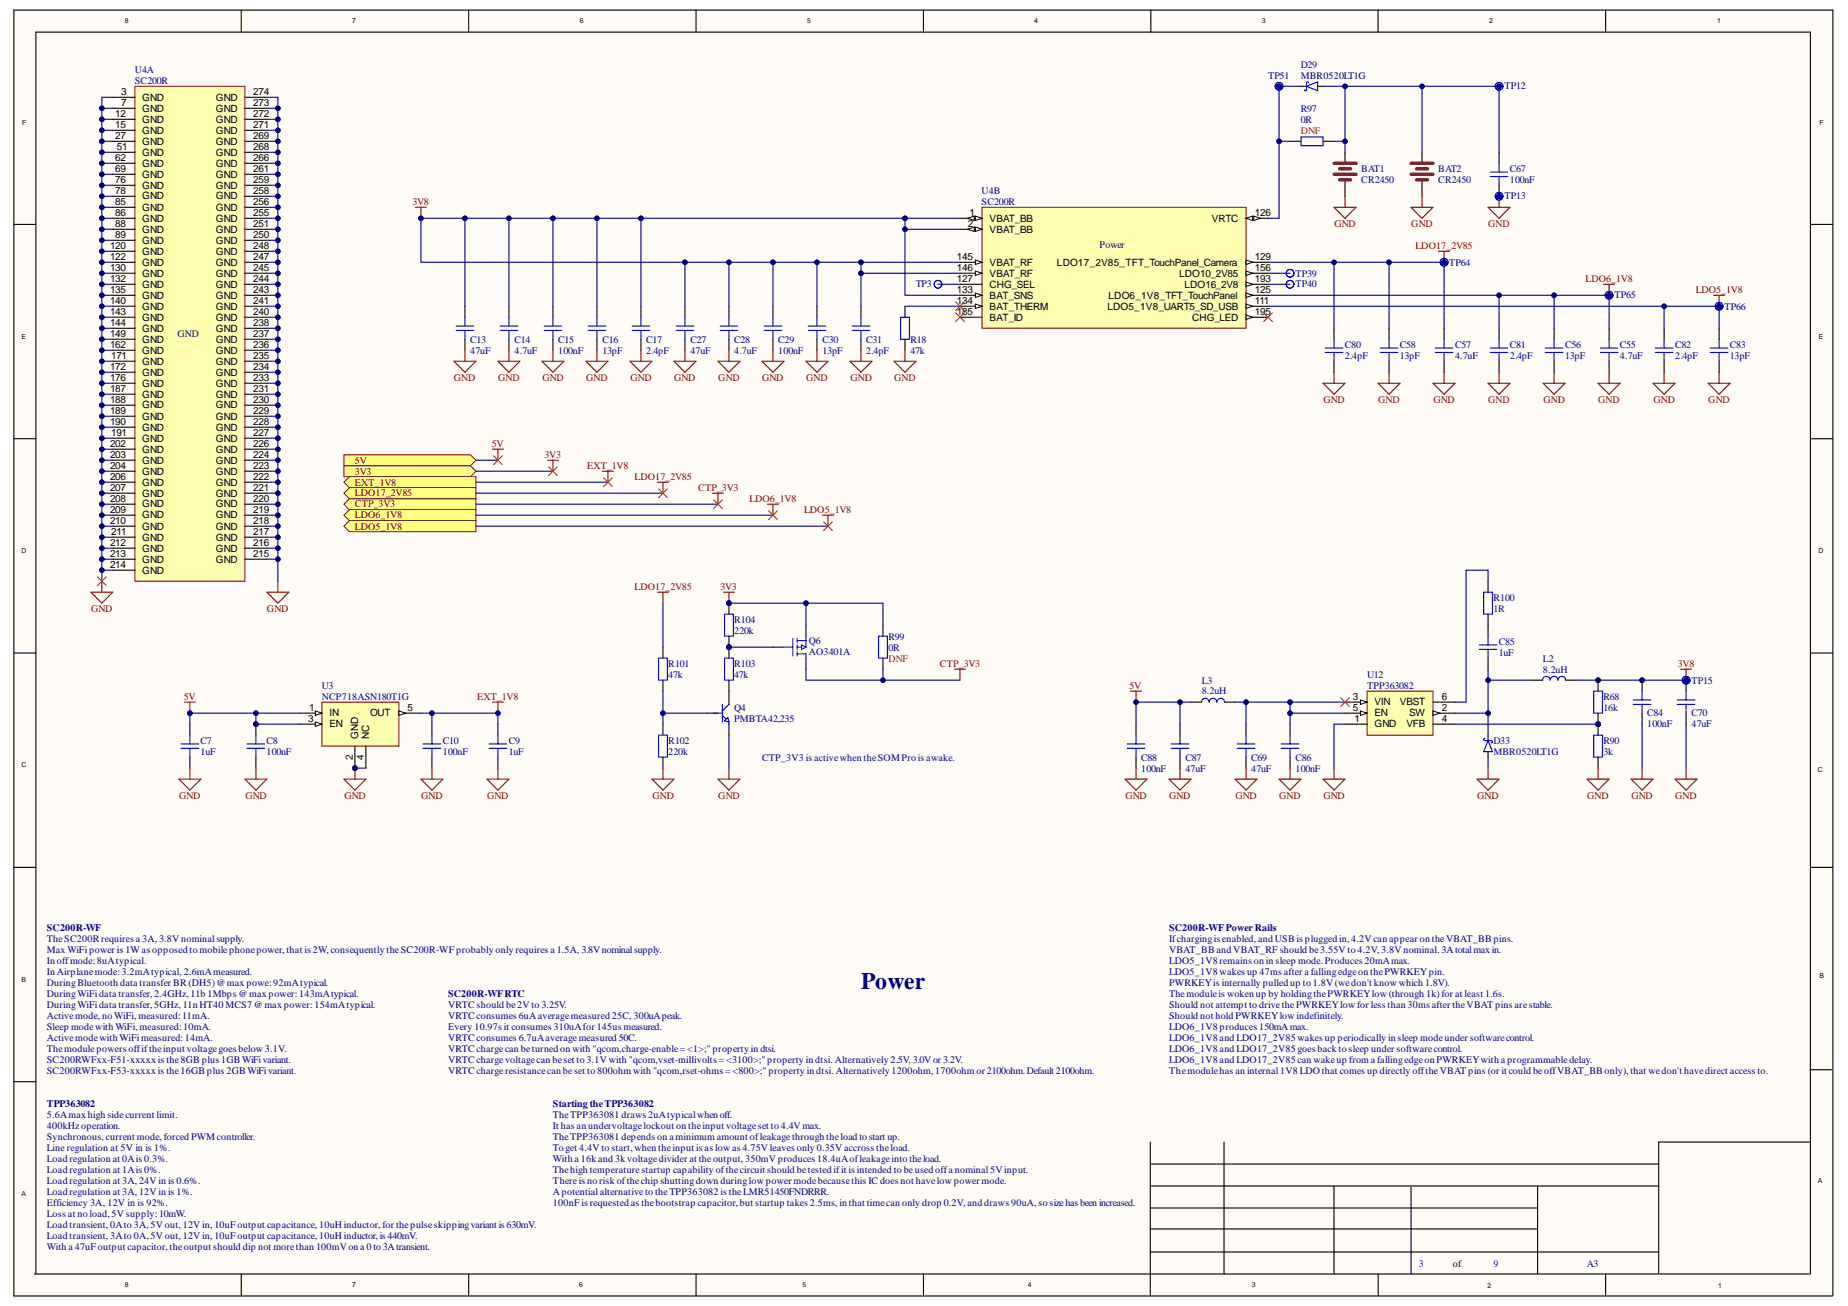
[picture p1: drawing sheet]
<svg xmlns="http://www.w3.org/2000/svg" width="297mm" height="210mm" viewBox="0 0 297 210" stroke-linecap="round" stroke-linejoin="round" font-family="sans-serif">
<defs><g id="words">
<text font-size="3.8" fill="#000080" x="138.4" y="158.9">Power</text>
<g font-size="1.6" fill="#000080">
<text x="21.7" y="11.8">U4A</text>
<text x="209.1" y="10.9">D29</text>
<text x="21.7" y="13.5">SC200R</text>
<text x="203.8" y="12.7">TP51</text>
<text x="209.1" y="12.7">MBR0520LT1G</text>
<text x="209.1" y="17.9">R97</text>
<text x="241.8" y="14.4">TP12</text>
<text x="209.1" y="19.7">0R</text>
<text x="218.8" y="27.7">BAT1</text>
<text x="218.8" y="29.4">CR2450</text>
<text x="231.2" y="27.7">BAT2</text>
<text x="231.2" y="29.4">CR2450</text>
<text x="242.7" y="27.7">C67</text>
<text x="242.7" y="29.4">100nF</text>
<text x="157.8" y="31.2">U4B</text>
<text x="157.8" y="33">SC200R</text>
<text x="241.8" y="32.1">TP13</text>
<text x="176.7" y="39.8">Power</text>
<text x="147.2" y="46.2">TP3</text>
<text x="208.2" y="44.5">TP39</text>
<text x="208.2" y="46.2">TP40</text>
<text x="232.9" y="42.7">TP64</text>
<text x="259.5" y="48">TP65</text>
<text x="277.2" y="49.7">TP66</text>
<text x="28.5" y="54.2">GND</text>
<text x="75.6" y="55.1">C13</text>
<text x="75.6" y="56.9">47uF</text>
<text x="82.7" y="55.1">C14</text>
<text x="82.7" y="56.9">4.7uF</text>
<text x="89.7" y="55.1">C15</text>
<text x="89.7" y="56.9">100nF</text>
<text x="96.8" y="55.1">C16</text>
<text x="96.8" y="56.9">13pF</text>
<text x="103.9" y="55.1">C17</text>
<text x="103.9" y="56.9">2.4pF</text>
<text x="111" y="55.1">C27</text>
<text x="111" y="56.9">47uF</text>
<text x="118" y="55.1">C28</text>
<text x="118" y="56.9">4.7uF</text>
<text x="125.1" y="55.1">C29</text>
<text x="125.1" y="56.9">100nF</text>
<text x="132.2" y="55.1">C30</text>
<text x="132.2" y="56.9">13pF</text>
<text x="139.2" y="55.1">C31</text>
<text x="139.2" y="56.9">2.4pF</text>
<text x="146.4" y="55.1">R18</text>
<text x="146.4" y="56.9">47k</text>
<text x="216.2" y="55.9">C80</text>
<text x="216.2" y="57.7">2.4pF</text>
<text x="225" y="55.9">C58</text>
<text x="225" y="57.7">13pF</text>
<text x="233.9" y="55.9">C57</text>
<text x="233.9" y="57.7">4.7uF</text>
<text x="242.7" y="55.9">C81</text>
<text x="242.7" y="57.7">2.4pF</text>
<text x="251.6" y="55.9">C56</text>
<text x="251.6" y="57.7">13pF</text>
<text x="260.4" y="55.9">C55</text>
<text x="260.4" y="57.7">4.7uF</text>
<text x="269.3" y="55.9">C82</text>
<text x="269.3" y="57.7">2.4pF</text>
<text x="278.1" y="55.9">C83</text>
<text x="278.1" y="57.7">13pF</text>
<text x="118" y="100.2">R104</text>
<text x="118" y="101.9">220k</text>
<text x="240.1" y="96.6">R100</text>
<text x="240.1" y="98.4">1R</text>
<text x="107.4" y="107.2">R101</text>
<text x="118" y="107.2">R103</text>
<text x="130" y="103.5">Q6</text>
<text x="130" y="105.2">AO3401A</text>
<text x="142.8" y="102.8">R99</text>
<text x="142.8" y="104.6">0R</text>
<text x="240.9" y="103.6">C85</text>
<text x="240.9" y="105.4">1uF</text>
<text x="248" y="106.3">L2</text>
<text x="51.7" y="110.7">U3</text>
<text x="51.7" y="112.5">NCP718ASN180T1G</text>
<text x="107.4" y="109">47k</text>
<text x="118" y="109">47k</text>
<text x="193.2" y="109.9">L3</text>
<text x="193.2" y="111.6">8.2uH</text>
<text x="219.7" y="109">U12</text>
<text x="219.7" y="110.7">TPP363082</text>
<text x="248" y="108.1">8.2uH</text>
<text x="257.7" y="112.5">R68</text>
<text x="271.9" y="109.9">TP15</text>
<text x="32.2" y="119.5">C7</text>
<text x="42.8" y="119.5">C8</text>
<text x="71.2" y="119.5">C10</text>
<text x="81.8" y="119.5">C9</text>
<text x="107.4" y="119.5">R102</text>
<text x="118" y="114.3">Q4</text>
<text x="118" y="116.1">PMBTA42,235</text>
<text x="240.1" y="119.5">D33</text>
<text x="257.7" y="114.3">16k</text>
<text x="257.7" y="119.5">R90</text>
<text x="264.8" y="115.1">C84</text>
<text x="264.8" y="116.9">100nF</text>
<text x="271.9" y="115.1">C70</text>
<text x="271.9" y="116.9">47uF</text>
<text x="32.2" y="121.3">1uF</text>
<text x="42.8" y="121.3">100nF</text>
<text x="71.2" y="121.3">100nF</text>
<text x="81.8" y="121.3">1uF</text>
<text x="107.4" y="121.3">220k</text>
<text x="122.5" y="122.3">CTP_3V3 is active when the SOM Pro is awake.</text>
<text x="183.4" y="122.3">C88</text>
<text x="183.4" y="124">100nF</text>
<text x="190.5" y="122.3">C87</text>
<text x="190.5" y="124">47uF</text>
<text x="201.1" y="122.3">C69</text>
<text x="201.1" y="124">47uF</text>
<text x="208.2" y="122.3">C86</text>
<text x="208.2" y="124">100nF</text>
<text x="240.1" y="121.3">MBR0520LT1G</text>
<text x="257.7" y="121.3">3k</text>
<text x="7.5" y="149.7">SC200R-WF</text>
<text x="187.9" y="149.7">SC200R-WF Power Rails</text>
<text x="7.5" y="154.9">In offmode:8uAtypical.</text>
<text x="7.5" y="151.4">The SC200R requires a 3A, 3.8V nominal supply.</text>
<text x="7.5" y="153.1">Max WiFipower is 1W as opposed to mobilephone power, that is 2W, consequently the SC200R-WF probably only requires a 1.5A, 3.8V nominal supply.</text>
<text x="187.9" y="151.4">If charging is enabled, and USB is plugged in, 4.2V can appear on the VBAT_BB pins.</text>
<text x="187.9" y="153.1">VBAT_BB and VBAT_RF should be3.55V to 4.2V, 3.8V nominal. 3Atotalmax in.</text>
<text x="187.9" y="154.9">LDO5_1V8 remains on in sleep mode. Produces 20mAmax.</text>
<text x="7.5" y="158.5">DuringBluetooth data transfer BR (DH5)@max powe: 92mA typical.</text>
<text x="7.5" y="156.7">In Airplanemode:3.2mAtypical, 2.6mA measured.</text>
<text x="7.5" y="160.2">During WiFi data transfer, 2.4GHz, 11b 1Mbps @ max power: 143mA typical.</text>
<text x="72" y="160.2">SC200R-WF RTC</text>
<text x="187.9" y="156.7">LDO5_1V8 wakes up 47ms after a fallingedgeon thePWRKEY pin.</text>
<text x="187.9" y="160.2">Themoduleis woken up by holdingthePWRKEYlow (through 1k)for at least 1.6s.</text>
<text x="187.9" y="158.5">PWRKEYis internally pulled up to 1.8V (wedon't know which 1.8V).</text>
<text x="7.5" y="162">DuringWiFidata transfer, 5GHz, 11n HT40 MCS7 @max power:154mAtypical.</text>
<text x="7.5" y="163.8">Activemode, no WiFi, measured:11mA.</text>
<text x="7.5" y="165.6">Sleep modewith WiFi, measured:10mA.</text>
<text x="7.5" y="167.3">Activemodewith WiFimeasured:14mA.</text>
<text x="72" y="163.8">VRTC consumes 6uAaveragemeasured 25C, 300uA peak.</text>
<text x="72" y="167.3">VRTC consumes 6.7uAaveragemeasured 50C.</text>
<text x="72" y="165.6">Every 10.97s it consumes 310uAfor 145us measured.</text>
<text x="72" y="162">VRTC should be 2V to 3.25V.</text>
<text x="187.9" y="165.6">LDO6_1V8 produces 150mAmax.</text>
<text x="187.9" y="162">Should not attempt to drivethePWRKEYlow for less than 30ms after theVBAT pins are stable.</text>
<text x="187.9" y="163.8">Should not hold PWRKEYlow indefinitely.</text>
<text x="187.9" y="167.3">LDO6_1V8 and LDO17_2V85 wakes up periodically in sleep mode under software control.</text>
<text x="7.5" y="169">Themodulepowers offiftheinput voltage goes below 3.1V.</text>
<text x="7.5" y="170.8">SC200RWFxx-F51-xxxxx is the8GB plus 1GB WiFivariant.</text>
<text x="7.5" y="172.6">SC200RWFxx-F53-xxxxx is the16GB plus 2GB WiFivariant.</text>
<text x="72" y="169">VRTC chargecan beturned on with &quot;qcom,charge-enable = &lt;1&gt;;&quot; property in dtsi.</text>
<text x="72" y="170.8">VRTC chargevoltagecan beset to 3.1V with &quot;qcom,vset-millivolts = &lt;3100&gt;;&quot; property in dtsi. Alternatively 2.5V, 3.0V or 3.2V.</text>
<text x="72" y="172.6">VRTC chargeresistancecan beset to 800ohmwith &quot;qcom,rset-ohms = &lt;800&gt;;&quot; property in dtsi. Alternatively 1200ohm, 1700ohm or 2100ohm. Default 2100ohm.</text>
<text x="187.9" y="169">LDO6_1V8 and LDO17_2V85 goes back to sleep under softwarecontrol.</text>
<text x="187.9" y="170.8">LDO6_1V8 and LDO17_2V85 can wakeup froma fallingedgeon PWRKEY with a programmable delay.</text>
<text x="187.9" y="172.6">Themodulehas an internal1V8 LDO that comes up directly offtheVBAT pins (or it could beoffVBAT_BB only), that we don't have direct access to.</text>
<text x="7.5" y="179.7">5.6A max high side current limit.</text>
<text x="7.5" y="177.9">TPP363082</text>
<text x="88.9" y="177.9">Starting the TPP363082</text>
<text x="88.9" y="179.7">The TPP363081 draws 2uA typical when off.</text>
<text x="7.5" y="181.5">400kHzoperation.</text>
<text x="7.5" y="183.2">Synchronous, current mode, forced PWM controller.</text>
<text x="7.5" y="184.9">Line regulation at 5V in is 1%.</text>
<text x="88.9" y="181.5">It has an undervoltagelockout on theinput voltage set to 4.4V max.</text>
<text x="88.9" y="183.2">TheTPP363081 depends on a minimumamount ofleakagethrough the load to start up.</text>
<text x="88.9" y="184.9">To get 4.4V to start, when theinput is as low as 4.75V leaves only 0.35V accross theload.</text>
<text x="7.5" y="186.7">Load regulation at 0Ais 0.3%.</text>
<text x="7.5" y="188.5">Load regulation at 1Ais 0%.</text>
<text x="7.5" y="190.3">Load regulation at 3A, 24V in is 0.6%.</text>
<text x="88.9" y="190.3">Thereis no risk ofthechip shuttingdown duringlow power modebecausethis IC does not havelow power mode.</text>
<text x="88.9" y="186.7">With a 16k and 3k voltagedivider at theoutput, 350mV produces 18.4uAofleakageinto the load.</text>
<text x="88.9" y="188.5">Thehigh temperaturestartup capability ofthecircuit should betested ifit is intended to beused off a nominal 5V input.</text>
<text x="7.5" y="195.6">Loss at no load, 5V supply:10mW.</text>
<text x="7.5" y="197.4">Load transient, 0Ato 3A, 5V out, 12V in, 10uF output capacitance, 10uH inductor, for the pulse skipping variant is 630mV.</text>
<text x="7.5" y="192">Load regulation at 3A, 12V in is 1%.</text>
<text x="7.5" y="193.8">Efficiency 3A, 12V in is 92%.</text>
<text x="88.9" y="193.8">100nF is requested as thebootstrap capacitor, but startup takes 2.5ms, in that time can only drop 0.2V, and draws 90uA, so size has been increased.</text>
<text x="88.9" y="192">Apotentialalternativeto theTPP363082 is theLMR51450FNDRRR.</text>
<text x="7.5" y="199.2">Load transient, 3Ato 0A, 5V out, 12V in, 10uF output capacitance, 10uH inductor, is 440mV.</text>
<text x="7.5" y="200.8">With a 47uF output capacitor, theoutput should dip not morethan 100mV on a 0 to 3Atransient.</text>
</g>
<g font-size="1.6">
<text x="19.5" y="15.3">3</text>
<text x="19.5" y="17.1">7</text>
<text x="22.9" y="16.2">GND</text>
<text x="22.9" y="17.9">GND</text>
<text x="34.7" y="17.9">GND</text>
<text x="34.7" y="16.2">GND</text>
<text x="40.7" y="17.1">273</text>
<text x="40.7" y="15.3">274</text>
<text x="18.5" y="18.9">12</text>
<text x="18.5" y="20.6">15</text>
<text x="18.5" y="22.4">27</text>
<text x="22.9" y="19.7">GND</text>
<text x="22.9" y="21.5">GND</text>
<text x="22.9" y="23.3">GND</text>
<text x="34.7" y="23.3">GND</text>
<text x="34.7" y="21.5">GND</text>
<text x="34.7" y="19.7">GND</text>
<text x="40.7" y="22.4">269</text>
<text x="40.7" y="20.6">271</text>
<text x="40.7" y="18.9">272</text>
<text x="18.5" y="25.9">62</text>
<text x="18.5" y="27.7">69</text>
<text x="18.5" y="29.4">76</text>
<text x="18.8" y="24.1">51</text>
<text x="22.9" y="25">GND</text>
<text x="22.9" y="26.8">GND</text>
<text x="22.9" y="28.6">GND</text>
<text x="34.7" y="28.6">GND</text>
<text x="34.7" y="26.8">GND</text>
<text x="34.7" y="25">GND</text>
<text x="40.7" y="29.4">259</text>
<text x="40.7" y="27.7">261</text>
<text x="40.7" y="25.9">266</text>
<text x="40.7" y="24.1">268</text>
<text x="18.5" y="31.2">78</text>
<text x="18.5" y="33">85</text>
<text x="18.5" y="34.8">86</text>
<text x="22.9" y="30.4">GND</text>
<text x="22.9" y="32.1">GND</text>
<text x="22.9" y="33.8">GND</text>
<text x="22.9" y="35.6">GND</text>
<text x="34.7" y="35.6">GND</text>
<text x="34.7" y="33.8">GND</text>
<text x="34.7" y="32.1">GND</text>
<text x="34.7" y="30.4">GND</text>
<text x="40.7" y="34.8">255</text>
<text x="40.7" y="33">256</text>
<text x="40.7" y="31.2">258</text>
<text x="155.8" y="34.8">1</text>
<text x="159" y="35.6">VBAT_BB</text>
<text x="194.8" y="35.6">VRTC</text>
<text x="201.7" y="34.8">126</text>
<text x="17.7" y="40">120</text>
<text x="17.7" y="41.8">122</text>
<text x="18.5" y="36.5">88</text>
<text x="18.5" y="38.3">89</text>
<text x="22.9" y="37.4">GND</text>
<text x="22.9" y="39.2">GND</text>
<text x="22.9" y="40.9">GND</text>
<text x="34.7" y="40.9">GND</text>
<text x="34.7" y="39.2">GND</text>
<text x="34.7" y="37.4">GND</text>
<text x="40.7" y="41.8">247</text>
<text x="40.7" y="40">248</text>
<text x="40.7" y="38.3">250</text>
<text x="40.7" y="36.5">251</text>
<text x="153.8" y="41.8">145</text>
<text x="155.6" y="36.5">2</text>
<text x="159" y="37.4">VBAT_BB</text>
<text x="201.7" y="41.8">129</text>
<text x="17.7" y="43.6">130</text>
<text x="17.7" y="45.3">132</text>
<text x="17.7" y="47.1">135</text>
<text x="22.9" y="42.7">GND</text>
<text x="22.9" y="44.5">GND</text>
<text x="22.9" y="46.3">GND</text>
<text x="34.7" y="46.3">GND</text>
<text x="34.7" y="44.5">GND</text>
<text x="34.7" y="42.7">GND</text>
<text x="40.7" y="47.1">243</text>
<text x="40.7" y="45.3">244</text>
<text x="40.7" y="43.6">245</text>
<text x="153.8" y="43.6">146</text>
<text x="153.8" y="45.3">127</text>
<text x="153.8" y="47.1">133</text>
<text x="159" y="42.7">VBAT_RF</text>
<text x="159" y="44.5">VBAT_RF</text>
<text x="159" y="46.3">CHG_SEL</text>
<text x="169.9" y="42.7">LDO17_2V85_TFT_TouchPanel_Camera</text>
<text x="189.5" y="44.5">LDO10_2V85</text>
<text x="190.4" y="46.3">LDO16_2V8</text>
<text x="201.7" y="43.6">156</text>
<text x="201.7" y="47.1">125</text>
<text x="201.7" y="45.3">193</text>
<text x="17.7" y="48.9">140</text>
<text x="17.7" y="50.7">143</text>
<text x="17.7" y="52.5">144</text>
<text x="22.9" y="48.1">GND</text>
<text x="22.9" y="49.7">GND</text>
<text x="22.9" y="51.5">GND</text>
<text x="22.9" y="53.3">GND</text>
<text x="34.7" y="53.3">GND</text>
<text x="34.7" y="51.5">GND</text>
<text x="34.7" y="49.7">GND</text>
<text x="34.7" y="48.1">GND</text>
<text x="40.7" y="52.5">238</text>
<text x="40.7" y="50.7">240</text>
<text x="40.7" y="48.9">241</text>
<text x="153.8" y="48.9">134</text>
<text x="153.8" y="50.7">185</text>
<text x="159" y="48.1">BAT_SNS</text>
<text x="159" y="49.7">BAT_THERM</text>
<text x="159" y="51.5">BAT_ID</text>
<text x="178" y="49.7">LDO5_1V8_UART5_SD_USB</text>
<text x="178.2" y="48.1">LDO6_1V8_TFT_TouchPanel</text>
<text x="191.6" y="51.5">CHG_LED</text>
<text x="201.7" y="50.7">195</text>
<text x="201.7" y="48.9">111</text>
<text x="17.7" y="54.2">149</text>
<text x="17.7" y="56">162</text>
<text x="17.7" y="59.5">172</text>
<text x="17.9" y="57.7">171</text>
<text x="22.9" y="55.1">GND</text>
<text x="22.9" y="56.9">GND</text>
<text x="22.9" y="58.6">GND</text>
<text x="34.7" y="58.6">GND</text>
<text x="34.7" y="56.9">GND</text>
<text x="34.7" y="55.1">GND</text>
<text x="40.7" y="59.5">234</text>
<text x="40.7" y="57.7">235</text>
<text x="40.7" y="56">236</text>
<text x="40.7" y="54.2">237</text>
<text x="17.7" y="61.3">176</text>
<text x="17.7" y="63">187</text>
<text x="17.7" y="64.8">188</text>
<text x="22.9" y="60.4">GND</text>
<text x="22.9" y="62.2">GND</text>
<text x="22.9" y="64">GND</text>
<text x="22.9" y="65.6">GND</text>
<text x="34.7" y="65.6">GND</text>
<text x="34.7" y="64">GND</text>
<text x="34.7" y="62.2">GND</text>
<text x="34.7" y="60.4">GND</text>
<text x="40.7" y="64.8">230</text>
<text x="40.7" y="63">231</text>
<text x="40.7" y="61.3">233</text>
<text x="17.7" y="66.6">189</text>
<text x="17.7" y="68.4">190</text>
<text x="17.7" y="71.9">202</text>
<text x="17.9" y="70.1">191</text>
<text x="22.9" y="67.4">GND</text>
<text x="22.9" y="69.2">GND</text>
<text x="22.9" y="71">GND</text>
<text x="34.7" y="71">GND</text>
<text x="34.7" y="69.2">GND</text>
<text x="34.7" y="67.4">GND</text>
<text x="40.7" y="71.9">226</text>
<text x="40.7" y="70.1">227</text>
<text x="40.7" y="68.4">228</text>
<text x="40.7" y="66.6">229</text>
<text x="17.7" y="73.6">203</text>
<text x="17.7" y="75.4">204</text>
<text x="17.7" y="77.2">206</text>
<text x="22.9" y="72.8">GND</text>
<text x="22.9" y="74.5">GND</text>
<text x="22.9" y="76.3">GND</text>
<text x="34.7" y="76.3">GND</text>
<text x="34.7" y="74.5">GND</text>
<text x="34.7" y="72.8">GND</text>
<text x="40.7" y="77.2">222</text>
<text x="40.7" y="75.4">223</text>
<text x="40.7" y="73.6">224</text>
<text x="17.7" y="78.9">207</text>
<text x="17.7" y="80.7">208</text>
<text x="17.7" y="82.5">209</text>
<text x="22.9" y="78.1">GND</text>
<text x="22.9" y="79.9">GND</text>
<text x="22.9" y="81.6">GND</text>
<text x="22.9" y="83.3">GND</text>
<text x="34.7" y="83.3">GND</text>
<text x="34.7" y="81.6">GND</text>
<text x="34.7" y="79.9">GND</text>
<text x="34.7" y="78.1">GND</text>
<text x="40.7" y="82.5">219</text>
<text x="40.7" y="80.7">220</text>
<text x="40.7" y="78.9">221</text>
<text x="17.7" y="84.3">210</text>
<text x="17.7" y="87.8">212</text>
<text x="17.7" y="89.5">213</text>
<text x="17.9" y="86">211</text>
<text x="22.9" y="85.1">GND</text>
<text x="22.9" y="86.9">GND</text>
<text x="22.9" y="88.7">GND</text>
<text x="34.7" y="88.7">GND</text>
<text x="34.7" y="86.9">GND</text>
<text x="34.7" y="85.1">GND</text>
<text x="40.7" y="89.5">215</text>
<text x="40.7" y="87.8">216</text>
<text x="40.7" y="86">217</text>
<text x="40.7" y="84.3">218</text>
<text x="17.7" y="91.3">214</text>
<text x="22.9" y="90.4">GND</text>
<text x="22.9" y="92.2">GND</text>
<text x="34.7" y="90.4">GND</text>
<text x="217.5" y="112.5">3</text>
<text x="220.9" y="113.4">VIN</text>
<text x="225" y="113.4">VBST</text>
<text x="231.8" y="112.5">6</text>
<text x="49.5" y="116.1">3</text>
<text x="49.7" y="114.3">1</text>
<text x="53" y="115.1">IN</text>
<text x="53" y="116.9">EN</text>
<text x="57.6" y="118.7" transform="rotate(-90 57.6 118.7)">GND</text>
<text x="59.3" y="118.7" transform="rotate(-90 59.3 118.7)">NC</text>
<text x="59.5" y="115.1">OUT</text>
<text x="65.5" y="114.3">5</text>
<text x="217.5" y="114.3">5</text>
<text x="217.7" y="116.1">1</text>
<text x="220.9" y="116.9">GND</text>
<text x="220.9" y="115.1">EN</text>
<text x="226.1" y="116.9">VFB</text>
<text x="226.5" y="115.1">SW</text>
<text x="231.8" y="116.1">4</text>
<text x="231.8" y="114.3">2</text>
<text x="56.7" y="122.2" transform="rotate(-90 56.7 122.2)">2</text>
<text x="58.5" y="122.2" transform="rotate(-90 58.5 122.2)">4</text>
<text x="233.5" y="203.6">of</text>
</g>
<g font-size="1.6" fill="#f00">
<text x="209.1" y="21.5">DNF</text>
<text x="142.8" y="106.3">DNF</text>
</g>
<g font-size="1.6" fill="#800000">
<text x="66.3" y="33">3V8</text>
<text x="214.5" y="36.5">GND</text>
<text x="226.8" y="36.5">GND</text>
<text x="227.5" y="40">LDO17_2V85</text>
<text x="239.2" y="36.5">GND</text>
<text x="254.9" y="45.3">LDO6_1V8</text>
<text x="272.6" y="47.1">LDO5_1V8</text>
<text x="73" y="61.3">GND</text>
<text x="80.1" y="61.3">GND</text>
<text x="87.2" y="61.3">GND</text>
<text x="94.2" y="61.3">GND</text>
<text x="101.3" y="61.3">GND</text>
<text x="108.3" y="61.3">GND</text>
<text x="115.5" y="61.3">GND</text>
<text x="122.5" y="61.3">GND</text>
<text x="129.6" y="61.3">GND</text>
<text x="136.7" y="61.3">GND</text>
<text x="143.7" y="61.3">GND</text>
<text x="212.7" y="64.8">GND</text>
<text x="221.5" y="64.8">GND</text>
<text x="230.4" y="64.8">GND</text>
<text x="239.2" y="64.8">GND</text>
<text x="248.1" y="64.8">GND</text>
<text x="256.9" y="64.8">GND</text>
<text x="265.8" y="64.8">GND</text>
<text x="274.6" y="64.8">GND</text>
<text x="79.1" y="71.8">5V</text>
<text x="57.1" y="74.5">5V</text>
<text x="57.1" y="76.3">3V3</text>
<text x="87.5" y="73.6">3V3</text>
<text x="94.4" y="75.4">EXT_1V8</text>
<text x="102" y="77.2">LDO17_2V85</text>
<text x="57.1" y="78.1">EXT_1V8</text>
<text x="57.1" y="79.8">LDO17_2V85</text>
<text x="57.1" y="81.6">CTP_3V3</text>
<text x="57.1" y="83.3">LDO6_1V8</text>
<text x="112.2" y="78.9">CTP_3V3</text>
<text x="120.4" y="80.7">LDO6_1V8</text>
<text x="129.3" y="82.5">LDO5_1V8</text>
<text x="57.1" y="85.1">LDO5_1V8</text>
<text x="102" y="94.8">LDO17_2V85</text>
<text x="115.8" y="94.8">3V3</text>
<text x="14.6" y="98.4">GND</text>
<text x="42.9" y="98.4">GND</text>
<text x="151.1" y="107.2">CTP_3V3</text>
<text x="269.7" y="107.2">3V8</text>
<text x="29.5" y="112.5">5V</text>
<text x="76.7" y="112.5">EXT_1V8</text>
<text x="181.6" y="110.7">5V</text>
<text x="28.8" y="128.4">GND</text>
<text x="39.4" y="128.4">GND</text>
<text x="55.4" y="128.4">GND</text>
<text x="67.7" y="128.4">GND</text>
<text x="78.3" y="128.4">GND</text>
<text x="104.9" y="128.4">GND</text>
<text x="115.5" y="128.4">GND</text>
<text x="180.9" y="128.4">GND</text>
<text x="187.9" y="128.4">GND</text>
<text x="198.6" y="128.4">GND</text>
<text x="205.6" y="128.4">GND</text>
<text x="212.7" y="128.4">GND</text>
<text x="237.4" y="128.4">GND</text>
<text x="255.1" y="128.4">GND</text>
<text x="262.2" y="128.4">GND</text>
<text x="269.3" y="128.4">GND</text>
</g>
<g font-size="1.6" fill="#00f">
<text x="228" y="203.6">3</text>
<text x="240.1" y="203.6">9</text>
<text x="255" y="203.6">A3</text>
</g>
<g font-size="1.1">
<text x="20.1" y="3.7">8</text>
<text x="56.6" y="3.7">7</text>
<text x="93.2" y="3.7">6</text>
<text x="129.8" y="3.7">5</text>
<text x="166.2" y="3.7">4</text>
<text x="202.8" y="3.7">3</text>
<text x="239.4" y="3.7">2</text>
<text x="276" y="3.7">1</text>
<text x="3.6" y="20">F</text>
<text x="292.4" y="20">F</text>
<text x="3.5" y="54.5">E</text>
<text x="292.4" y="54.5">E</text>
<text x="3.5" y="88.9">D</text>
<text x="292.3" y="88.9">D</text>
<text x="3.5" y="123.3">C</text>
<text x="292.2" y="124.1">C</text>
<text x="3.5" y="157.8">B</text>
<text x="292.4" y="157.1">B</text>
<text x="292.2" y="190.1">A</text>
<text x="3.5" y="192.2">A</text>
<text x="20.1" y="206.9">8</text>
<text x="56.6" y="206.9">7</text>
<text x="93.1" y="206.9">6</text>
<text x="129" y="206.8">5</text>
<text x="165.2" y="206.8">4</text>
<text x="201.2" y="206.8">3</text>
<text x="239.1" y="207">2</text>
<text x="276.2" y="206.9">1</text>
</g>
</g></defs>
<g fill="#fffcf8">
<path d="M2.2 1.6h292.4v206.7h-292.4z" fill-rule="evenodd"/>
<path d="M2.2 1.6h292.4v206.7h-292.4z" fill-rule="evenodd"/>
</g>
<g fill="none" stroke="#000" stroke-width=".18">
<path d="M185 1.6v3.6M221.5 1.6v3.6M258.1 1.6v3.6M291 5.2v199.6M291.1 5.2h-285.3v199.5M291.1 36.1h3.5M291.1 70.5h3.5M291.1 105h3.5M291.1 139.4h3.5M2.2 173.8h3.6M290.9 171.9h3.5M184.9 183.6v24.6"/>
<path d="M184.9 197.5h62.2M184.9 194.2h62.2M185.1 187.1h81.5M185.1 190.6h81.5M196.7 183.6v21.2M214.4 190.6v14.2M226.8 190.8v14M247.1 190.6v14.2M291 183.6h-24.4v21M2.2 208.3h292.3M5.5 204.8h285.3M38.8 204.8v3.4"/>
<path d="M75.3 204.8v3.4M111.9 204.8v3.4M148.4 204.8v3.4M184.9 201.2h81.7M221.5 204.8v3.4M258.1 204.8v3.4M294.6 208.3v-206.7h-292.4v206.7"/>
</g>
<path d="M38.8 1.6v3.6M75.3 1.6v3.6M111.9 1.6v3.6M148.4 1.6v3.6M2.2 36.1h3.6M2.2 70.5h3.6M2.2 105h3.6M2.2 139.4h3.6" fill="none" stroke="#000" stroke-width=".17"/>
<path d="M21.7 13.9h17.7v79.5h-17.7z" fill-rule="evenodd" fill="#ffffb0"/>
<path d="M21.7 13.9h17.7v79.5h-17.7z" fill="none" stroke="#800000" stroke-width=".16"/>
<g fill="none" stroke="#000" stroke-width=".17">
<path d="M18.1 15.6h3.6M18.1 17.4h3.6M18.1 19.2h3.6M39.4 15.6h3.5M39.4 17.4h3.5M39.4 19.2h3.5M18.1 20.9h3.6M18.1 22.7h3.6M18.1 24.5h3.6M18.1 26.2h3.6M18.1 28h3.6M18.1 29.8h3.6"/>
<path d="M18.1 31.5h3.6M18.1 33.3h3.6M18.1 35.1h3.6M18.1 36.8h3.6M18.1 38.6h3.6M39.4 20.9h3.5M39.4 22.7h3.5M39.4 24.5h3.5M39.4 26.2h3.5M39.4 28h3.5M39.4 29.8h3.5M39.4 31.5h3.5"/>
<path d="M39.4 33.3h3.5M39.4 35.1h3.5M39.4 36.8h3.5M39.4 38.6h3.5M18.1 40.4h3.6M18.1 42.2h3.6M18.1 43.9h3.6M18.1 45.7h3.6M18.1 47.5h3.6M18.1 49.2h3.6M18.1 51h3.6M18.1 52.8h3.6"/>
<path d="M18.1 54.5h3.6M18.1 56.3h3.6M18.1 58.1h3.6M18.1 59.8h3.6M39.4 40.4h3.5M39.4 42.2h3.5M39.4 43.9h3.5M39.4 45.7h3.5M39.4 47.5h3.5M39.4 49.2h3.5M39.4 51h3.5M39.4 52.8h3.5"/>
<path d="M39.4 54.5h3.5M39.4 56.3h3.5M39.4 58.1h3.5M39.4 59.8h3.5M18.1 61.6h3.6M18.1 63.4h3.6M18.1 65.1h3.6M18.1 66.9h3.6M18.1 68.7h3.6M18.1 70.4h3.6M18.1 72.2h3.6M18.1 74h3.6"/>
<path d="M18.1 75.7h3.6M18.1 77.5h3.6M18.1 79.3h3.6M39.4 61.6h3.5M39.4 63.4h3.5M39.4 65.1h3.5M39.4 66.9h3.5M39.4 68.7h3.5M39.4 70.4h3.5M39.4 72.2h3.5M39.4 74h3.5M39.4 75.7h3.5"/>
<path d="M39.4 77.5h3.5M39.4 79.3h3.5M18.1 81h3.6M18.1 82.8h3.6M18.1 84.6h3.6M18.1 86.3h3.6M18.1 88.1h3.6M18.1 89.9h3.6M18.1 91.6h3.6M39.4 81h3.5M39.4 82.8h3.5M39.4 84.6h3.5"/>
<path d="M39.4 86.3h3.5M39.4 88.1h3.5M39.4 89.9h3.5"/>
</g>
<path d="M157.8 33.3h42.5v19.5h-42.5z" fill-rule="evenodd" fill="#ffffb0"/>
<path d="M157.8 33.3h42.5v19.5h-42.5z" fill="none" stroke="#800000" stroke-width=".16"/>
<path d="M154.3 35.1h3.5" fill="none" stroke="#000" stroke-width=".17"/>
<path d="M156.8 34.7l1 .4-1 .3z" fill="#f8fcff"/>
<path d="M156.8 34.7l1 .4-1 .3z" fill="none" stroke="#000" stroke-width=".16"/>
<path d="M155.5 35.1l1.1-.4v.7z" fill="#f8fcff"/>
<path d="M155.5 35.1l1.1-.4v.7z" fill="none" stroke="#000" stroke-width=".16"/>
<path d="M154.3 36.8h3.5" fill="none" stroke="#000" stroke-width=".17"/>
<path d="M156.8 36.5l1 .3-1 .4z" fill="#f8fcff"/>
<path d="M156.8 36.5l1 .3-1 .4z" fill="none" stroke="#000" stroke-width=".16"/>
<path d="M155.5 36.8l1.1-.3v.7z" fill="#f8fcff"/>
<path d="M155.5 36.8l1.1-.3v.7z" fill="none" stroke="#000" stroke-width=".16"/>
<path d="M200.3 49.2h3.5" fill="none" stroke="#000" stroke-width=".18"/>
<path d="M200.3 48.9l1 .3-1 .4z" fill="#f8fcff"/>
<path d="M200.3 48.9l1 .3-1 .4z" fill="none" stroke="#000" stroke-width=".16"/>
<path d="M200.3 47.5h3.5" fill="none" stroke="#000" stroke-width=".18"/>
<path d="M200.3 47.1l1 .4-1 .3z" fill="#f8fcff"/>
<path d="M200.3 47.1l1 .4-1 .3z" fill="none" stroke="#000" stroke-width=".16"/>
<path d="M200.3 35.1h3.5" fill="none" stroke="#000" stroke-width=".18"/>
<path d="M200.3 35.1l1-.4v.7z" fill="#f8fcff"/>
<path d="M200.3 35.1l1-.4v.7z" fill="none" stroke="#000" stroke-width=".16"/>
<path d="M201.5 34.7l1.1 .4-1.1 .3z" fill="#f8fcff"/>
<path d="M201.5 34.7l1.1 .4-1.1 .3z" fill="none" stroke="#000" stroke-width=".16"/>
<path d="M200.3 42.2h3.5" fill="none" stroke="#000" stroke-width=".18"/>
<path d="M200.3 41.8l1 .4-1 .3z" fill="#f8fcff"/>
<path d="M200.3 41.8l1 .4-1 .3z" fill="none" stroke="#000" stroke-width=".16"/>
<path d="M154.3 42.2h3.5" fill="none" stroke="#000" stroke-width=".17"/>
<path d="M156.8 41.8l1 .4-1 .3z" fill="#f8fcff"/>
<path d="M156.8 41.8l1 .4-1 .3z" fill="none" stroke="#000" stroke-width=".16"/>
<path d="M154.3 43.9h3.5" fill="none" stroke="#000" stroke-width=".17"/>
<path d="M156.8 43.6l1 .3-1 .4z" fill="#f8fcff"/>
<path d="M156.8 43.6l1 .3-1 .4z" fill="none" stroke="#000" stroke-width=".16"/>
<path d="M200.3 43.9h3.5" fill="none" stroke="#000" stroke-width=".18"/>
<path d="M200.3 43.6l1 .3-1 .4z" fill="#f8fcff"/>
<path d="M200.3 43.6l1 .3-1 .4z" fill="none" stroke="#000" stroke-width=".16"/>
<path d="M200.3 45.7h3.5" fill="none" stroke="#000" stroke-width=".18"/>
<path d="M200.3 45.3l1 .4-1 .3z" fill="#f8fcff"/>
<path d="M200.3 45.3l1 .4-1 .3z" fill="none" stroke="#000" stroke-width=".16"/>
<path d="M200.3 51h3.5" fill="none" stroke="#000" stroke-width=".18"/>
<path d="M200.3 50.6l1 .4-1 .3z" fill="#f8fcff"/>
<path d="M200.3 50.6l1 .4-1 .3z" fill="none" stroke="#000" stroke-width=".16"/>
<path d="M154.3 45.7h3.5M154.3 47.5h3.5" fill="none" stroke="#000" stroke-width=".17"/>
<path d="M156.8 47.1l1 .4-1 .3z" fill="#f8fcff"/>
<path d="M156.8 47.1l1 .4-1 .3z" fill="none" stroke="#000" stroke-width=".16"/>
<path d="M154.3 49.2h3.5" fill="none" stroke="#000" stroke-width=".17"/>
<path d="M156.8 48.9l1 .3-1 .4z" fill="#f8fcff"/>
<path d="M156.8 48.9l1 .3-1 .4z" fill="none" stroke="#000" stroke-width=".16"/>
<path d="M154.3 51h3.5" fill="none" stroke="#000" stroke-width=".17"/>
<path d="M216.2 24.5v1.7M216.2 28.9v2.6M214.4 52.8v1.7M214.4 58.1v1.7M223.3 52.8v1.7M223.3 58.1v1.7" fill="none" stroke="#000" stroke-width=".18"/>
<path d="M214.4 26.2h3.6M214.4 28h3.6M215.3 27.1h1.8M215.3 28.9h1.8" fill="none" stroke="#5b0f00" stroke-width=".53"/>
<path d="M213 55.9h2.8M213 56.7h2.8M214.4 54.5v1.4M214.4 56.7v1.4M221.9 56.7h2.8M221.9 55.9h2.8M223.3 54.5v1.4M223.3 56.7v1.4" fill="none" stroke="#00f" stroke-width=".18"/>
<path d="M231.2 40.4h1.8M232.1 40.4v1.8" fill="none" stroke="#800000" stroke-width=".18"/>
<circle cx="232.1" cy="42.2" r=".35" fill="#000080"/>
<circle cx="232.1" cy="42.2" r=".35" fill="none" stroke="#000080" stroke-width=".16"/>
<path d="M214.4 59.8v1.8M223.3 59.8v1.8M232.1 59.8v1.8M257.8 45.7h1.7M258.6 45.7v1.8M212.7 61.6h3.5l-1.8 1.8zM221.5 61.6h3.5l-1.7 1.8zM230.3 61.6h3.6l-1.8 1.8z" fill="none" stroke="#800000" stroke-width=".18"/>
<path d="M241 52.8v1.7M241 58.1v1.7M249.8 52.8v1.7M249.8 58.1v1.7" fill="none" stroke="#000" stroke-width=".18"/>
<path d="M239.5 55.9h2.9M239.5 56.7h2.9M241 54.5v1.4M241 56.7v1.4M248.4 56.7h2.8M248.4 55.9h2.8M249.8 54.5v1.4M249.8 56.7v1.4" fill="none" stroke="#00f" stroke-width=".18"/>
<circle cx="258.6" cy="47.5" r=".35" fill="#000080"/>
<circle cx="258.6" cy="47.5" r=".35" fill="none" stroke="#000080" stroke-width=".16"/>
<path d="M241 59.8v1.8M249.8 59.8v1.8M258.6 59.8v1.8M239.2 61.6h3.5l-1.7 1.8zM248 61.6h3.6l-1.8 1.8zM256.9 61.6h3.5l-1.8 1.8z" fill="none" stroke="#800000" stroke-width=".18"/>
<circle cx="232.1" cy="42.2" r=".35" fill="#000080"/>
<circle cx="232.1" cy="42.2" r=".35" fill="none" stroke="#000080" stroke-width=".16"/>
<circle cx="232.1" cy="42.2" r=".35" fill="#000080"/>
<circle cx="232.1" cy="42.2" r=".35" fill="none" stroke="#000080" stroke-width=".16"/>
<circle cx="232.1" cy="42.2" r=".62" fill="none" stroke="#00f" stroke-width=".18"/>
<circle cx="258.6" cy="47.5" r=".35" fill="#000080"/>
<circle cx="258.6" cy="47.5" r=".35" fill="none" stroke="#000080" stroke-width=".16"/>
<circle cx="258.6" cy="47.5" r=".35" fill="#000080"/>
<circle cx="258.6" cy="47.5" r=".35" fill="none" stroke="#000080" stroke-width=".16"/>
<circle cx="258.6" cy="47.5" r=".62" fill="none" stroke="#00f" stroke-width=".18"/>
<path d="M79.1 112.8h1.8M80 112.8v1.8M153.4 107.6h1.8M154.3 107.6v1.7" fill="none" stroke="#800000" stroke-width=".17"/>
<circle cx="80" cy="114.6" r=".35" fill="#000080"/>
<circle cx="80" cy="114.6" r=".35" fill="none" stroke="#000080" stroke-width=".16"/>
<path d="M275.4 47.5h1.8M276.3 47.5v1.7" fill="none" stroke="#800000" stroke-width=".18"/>
<circle cx="276.3" cy="49.2" r=".35" fill="#000080"/>
<circle cx="276.3" cy="49.2" r=".35" fill="none" stroke="#000080" stroke-width=".16"/>
<path d="M267.5 52.8v1.7M267.5 58.1v1.7M276.3 52.8v1.7M276.3 58.1v1.7" fill="none" stroke="#000" stroke-width=".18"/>
<path d="M266.1 55.9h2.8M266.1 56.7h2.8M267.5 54.5v1.4M267.5 56.7v1.4M274.9 55.9h2.8M274.9 56.7h2.8M276.3 54.5v1.4M276.3 56.7v1.4" fill="none" stroke="#00f" stroke-width=".18"/>
<path d="M267.5 59.8v1.8M276.3 59.8v1.8M265.7 61.6h3.5l-1.7 1.8zM274.6 61.6h3.5l-1.8 1.8z" fill="none" stroke="#800000" stroke-width=".18"/>
<circle cx="276.3" cy="49.2" r=".35" fill="#000080"/>
<circle cx="276.3" cy="49.2" r=".35" fill="none" stroke="#000080" stroke-width=".16"/>
<circle cx="276.3" cy="49.2" r=".35" fill="#000080"/>
<circle cx="276.3" cy="49.2" r=".35" fill="none" stroke="#000080" stroke-width=".16"/>
<g fill="none" stroke="#00f" stroke-width=".18">
<path d="M230.7 55.9h2.8M230.7 56.7h2.8M232.1 54.5v1.4M232.1 56.7v1.4M257.2 55.9h2.8M257.2 56.7h2.8M258.6 54.5v1.4M258.6 56.7v1.4"/>
<circle cx="207.4" cy="45.7" r=".62"/>
<circle cx="207.4" cy="43.9" r=".62"/>
<circle cx="276.3" cy="49.2" r=".62"/>
</g>
<path d="M232.1 52.8v1.7M232.1 58.1v1.7M258.6 52.8v1.7M258.6 58.1v1.7" fill="none" stroke="#000" stroke-width=".18"/>
<path d="M203.1 50.3l1.4 1.4M204.5 50.3l-1.4 1.4" fill="none" stroke="#f00" stroke-width=".16"/>
<path d="M219.7 111.1h10.6v7.1h-10.6z" fill-rule="evenodd" fill="#ffffb0"/>
<path d="M219.7 111.1h10.6v7.1h-10.6z" fill="none" stroke="#800000" stroke-width=".16"/>
<path d="M216.2 116.4h3.5M230.3 114.6h3.6" fill="none" stroke="#000" stroke-width=".18"/>
<path d="M230.3 114.3l1.1 .3-1.1 .4z" fill="#f8fcff"/>
<path d="M230.3 114.3l1.1 .3-1.1 .4z" fill="none" stroke="#000" stroke-width=".16"/>
<path d="M216.2 112.8h3.5" fill="none" stroke="#000" stroke-width=".18"/>
<path d="M218.7 112.5l1 .3-1 .4z" fill="#f8fcff"/>
<path d="M218.7 112.5l1 .3-1 .4z" fill="none" stroke="#000" stroke-width=".16"/>
<path d="M216.2 114.6h3.5M230.3 116.4h3.6" fill="none" stroke="#000" stroke-width=".18"/>
<path d="M218.7 114.3l1 .3-1 .4z" fill="#f8fcff"/>
<path d="M218.7 114.3l1 .3-1 .4z" fill="none" stroke="#000" stroke-width=".16"/>
<path d="M209.1 13.9h.9M211.8 13.9h.9M207.4 22.7h1.7M212.7 22.7h1.7M230.3 112.8h3.6M246.3 109.3h1.6M251.6 109.3h1.7" fill="none" stroke="#000" stroke-width=".18"/>
<g fill="none" stroke="#000" stroke-width=".17">
<path d="M74.7 49.2v1.8M74.7 54.5v1.8M81.8 49.2v1.8M81.8 54.5v1.8M88.9 49.2v1.8M88.9 54.5v1.8M96 49.2v1.8M96 54.5v1.8M103 49.2v1.8M103 54.5v1.8M110.1 49.2v1.8M110.1 54.5v1.8"/>
<path d="M117.2 49.2v1.8M117.2 54.5v1.8M124.2 49.2v1.8M124.2 54.5v1.8M131.3 49.2v1.8M131.3 54.5v1.8M138.4 49.2v1.8M138.4 54.5v1.8M145.5 49.2v1.8M145.5 54.5v1.8"/>
</g>
<g fill="none" stroke="#00f" stroke-width=".17">
<path d="M73.3 52.4h2.8M73.3 53.1h2.8M74.7 51v1.4M74.7 53.1v1.4M80.4 52.4h2.8M80.4 53.1h2.8M81.8 51v1.4M81.8 53.1v1.4M87.5 52.4h2.8M87.5 53.1h2.8M88.9 51v1.4M88.9 53.1v1.4"/>
<path d="M94.5 52.4h2.9M94.5 53.1h2.9M96 51v1.4M96 53.1v1.4M101.6 52.4h2.8M101.6 53.1h2.8M103 51v1.4M103 53.1v1.4M108.7 52.4h2.8M108.7 53.1h2.8M110.1 51v1.4M110.1 53.1v1.4"/>
<path d="M115.8 52.4h2.8M115.8 53.1h2.8M117.2 51v1.4M117.2 53.1v1.4M122.8 52.4h2.9M122.8 53.1h2.9M124.2 51v1.4M124.2 53.1v1.4M129.9 52.4h2.8M129.9 53.1h2.8M131.3 51v1.4M131.3 53.1v1.4"/>
<path d="M137 52.4h2.8M137 53.1h2.8M138.4 51v1.4M138.4 53.1v1.4M144.8 51h1.4v3.5h-1.4z"/>
</g>
<path d="M210 13.9l1.8-.7v1.4zM210.4 13.3l-.2-.1h-.1l-.1 1.2-.2 .2-.1-.2M209.1 22h3.6v1.4h-3.6zM247.9 109.3a.62 .62 0 0 1 .7-.6 .62 .62 0 0 1 .6 .6 .62 .62 0 0 1 .6-.6 .62 .62 0 0 1 .6 .6 .62 .62 0 0 1 .6-.6 .62 .62 0 0 1 .6 .6" fill="none" stroke="#00f" stroke-width=".18"/>
<path d="M153.6 50.3l1.4 1.4M155 50.3l-1.4 1.4" fill="none" stroke="#f00" stroke-width=".16"/>
<path d="M143.7 58.1h3.5l-1.7 1.7zM145.5 56.3v1.8" fill="none" stroke="#800000" stroke-width=".17"/>
<circle cx="241" cy="31.5" r=".35" fill="#000080"/>
<circle cx="241" cy="31.5" r=".35" fill="none" stroke="#000080" stroke-width=".16"/>
<path d="M241 29.8v1.7" fill="none" stroke="#000" stroke-width=".18"/>
<circle cx="241" cy="31.5" r=".35" fill="#000080"/>
<circle cx="241" cy="31.5" r=".35" fill="none" stroke="#000080" stroke-width=".16"/>
<path d="M241 24.5v1.7" fill="none" stroke="#000" stroke-width=".18"/>
<path d="M239.5 27.7h2.9M239.5 28.4h2.9M241 26.2v1.5M241 28.4v1.4" fill="none" stroke="#00f" stroke-width=".18"/>
<circle cx="241" cy="13.9" r=".35" fill="#000080"/>
<circle cx="241" cy="13.9" r=".35" fill="none" stroke="#000080" stroke-width=".16"/>
<circle cx="241" cy="13.9" r=".35" fill="#000080"/>
<circle cx="241" cy="13.9" r=".35" fill="none" stroke="#000080" stroke-width=".16"/>
<circle cx="241" cy="13.9" r=".62" fill="none" stroke="#00f" stroke-width=".18"/>
<circle cx="241" cy="31.5" r=".35" fill="#000080"/>
<circle cx="241" cy="31.5" r=".35" fill="none" stroke="#000080" stroke-width=".16"/>
<circle cx="241" cy="31.5" r=".35" fill="#000080"/>
<circle cx="241" cy="31.5" r=".35" fill="none" stroke="#000080" stroke-width=".16"/>
<circle cx="241" cy="31.5" r=".62" fill="none" stroke="#00f" stroke-width=".18"/>
<path d="M228.6 24.5v1.7M228.6 28.9v2.6" fill="none" stroke="#000" stroke-width=".18"/>
<path d="M226.8 26.2h3.5M226.8 28h3.5M227.7 27.1h1.8M227.7 28.9h1.8" fill="none" stroke="#5b0f00" stroke-width=".53"/>
<path d="M214.4 33.3h3.6l-1.8 1.8zM216.2 31.5v1.8M226.8 33.3h3.5l-1.7 1.8zM228.6 31.5v1.8" fill="none" stroke="#800000" stroke-width=".18"/>
<circle cx="205.6" cy="13.9" r=".35" fill="#000080"/>
<circle cx="205.6" cy="13.9" r=".35" fill="none" stroke="#000080" stroke-width=".16"/>
<circle cx="205.6" cy="13.9" r=".35" fill="#000080"/>
<circle cx="205.6" cy="13.9" r=".35" fill="none" stroke="#000080" stroke-width=".16"/>
<circle cx="205.6" cy="13.9" r=".62" fill="none" stroke="#00f" stroke-width=".18"/>
<path d="M239.2 33.3h3.5l-1.7 1.8zM241 31.5v1.8" fill="none" stroke="#800000" stroke-width=".18"/>
<circle cx="241" cy="31.5" r=".35" fill="#000080"/>
<circle cx="241" cy="31.5" r=".35" fill="none" stroke="#000080" stroke-width=".16"/>
<circle cx="150.8" cy="45.7" r=".62" fill="none" stroke="#00f" stroke-width=".17"/>
<path d="M181.7 111.1h1.8M182.6 111.1v1.7" fill="none" stroke="#800000" stroke-width=".18"/>
<circle cx="182.6" cy="112.9" r=".35" fill="#000080"/>
<circle cx="182.6" cy="112.9" r=".35" fill="none" stroke="#000080" stroke-width=".16"/>
<circle cx="271" cy="109.3" r=".35" fill="#000080"/>
<circle cx="271" cy="109.3" r=".35" fill="none" stroke="#000080" stroke-width=".16"/>
<path d="M271 109.3v1.8M271 114.6v1.8" fill="none" stroke="#000" stroke-width=".18"/>
<circle cx="271" cy="109.3" r=".35" fill="#000080"/>
<circle cx="271" cy="109.3" r=".35" fill="none" stroke="#000080" stroke-width=".16"/>
<path d="M269.6 112.5h2.8M269.6 113.2h2.8M271 111.1v1.4M271 113.2v1.4" fill="none" stroke="#00f" stroke-width=".18"/>
<circle cx="263.9" cy="109.3" r=".35" fill="#000080"/>
<circle cx="263.9" cy="109.3" r=".35" fill="none" stroke="#000080" stroke-width=".16"/>
<path d="M263.9 109.3v1.8M263.9 114.6v1.8" fill="none" stroke="#000" stroke-width=".18"/>
<circle cx="263.9" cy="109.3" r=".35" fill="#000080"/>
<circle cx="263.9" cy="109.3" r=".35" fill="none" stroke="#000080" stroke-width=".16"/>
<path d="M205.9 119.6h2.9M207.4 118.2v1.4M262.5 112.5h2.9M262.5 113.2h2.9M263.9 111.1v1.4M263.9 113.2v1.4M205.9 120.3h2.9M207.4 120.3v1.4" fill="none" stroke="#00f" stroke-width=".18"/>
<path d="M207.4 116.4v1.8M207.4 121.7v1.8" fill="none" stroke="#000" stroke-width=".18"/>
<g fill="none" stroke="#800000" stroke-width=".17">
<path d="M66.8 33.3h1.7M67.7 33.3v1.8M73 58.1h3.5l-1.8 1.7zM74.7 56.3v1.8M80 58.1h3.6l-1.8 1.7zM81.8 56.3v1.8M87.1 58.1h3.5l-1.7 1.7zM88.9 56.3v1.8M94.2 58.1h3.5l-1.7 1.7zM96 56.3v1.8M101.3 58.1h3.5l-1.8 1.7zM103 56.3v1.8"/>
<path d="M108.3 58.1h3.6l-1.8 1.7zM110.1 56.3v1.8M115.4 58.1h3.5l-1.7 1.7zM117.2 56.3v1.8M122.5 58.1h3.5l-1.8 1.7zM124.2 56.3v1.8M129.5 58.1h3.6l-1.8 1.7zM131.3 56.3v1.8M136.6 58.1h3.6l-1.8 1.7zM138.4 56.3v1.8"/>
</g>
<circle cx="67.7" cy="35.1" r=".35" fill="#000080"/>
<circle cx="67.7" cy="35.1" r=".35" fill="none" stroke="#000080" stroke-width=".16"/>
<path d="M270.1 107.6h1.8M271 107.6v1.7" fill="none" stroke="#800000" stroke-width=".18"/>
<circle cx="271" cy="109.3" r=".35" fill="#000080"/>
<circle cx="271" cy="109.3" r=".35" fill="none" stroke="#000080" stroke-width=".16"/>
<circle cx="256.9" cy="116.4" r=".35" fill="#000080"/>
<circle cx="256.9" cy="116.4" r=".35" fill="none" stroke="#000080" stroke-width=".16"/>
<circle cx="256.9" cy="109.3" r=".35" fill="#000080"/>
<circle cx="256.9" cy="109.3" r=".35" fill="none" stroke="#000080" stroke-width=".16"/>
<path d="M256.9 114.6v1.8" fill="none" stroke="#000" stroke-width=".18"/>
<circle cx="256.9" cy="116.4" r=".35" fill="#000080"/>
<circle cx="256.9" cy="116.4" r=".35" fill="none" stroke="#000080" stroke-width=".16"/>
<path d="M256.9 109.3v1.8" fill="none" stroke="#000" stroke-width=".18"/>
<circle cx="256.9" cy="109.3" r=".35" fill="#000080"/>
<circle cx="256.9" cy="109.3" r=".35" fill="none" stroke="#000080" stroke-width=".16"/>
<path d="M256.2 111.1h1.4v3.5h-1.4z" fill="none" stroke="#00f" stroke-width=".18"/>
<circle cx="256.9" cy="116.4" r=".35" fill="#000080"/>
<circle cx="256.9" cy="116.4" r=".35" fill="none" stroke="#000080" stroke-width=".16"/>
<path d="M256.9 116.4v1.8M256.9 121.7v1.8" fill="none" stroke="#000" stroke-width=".18"/>
<circle cx="256.9" cy="116.4" r=".35" fill="#000080"/>
<circle cx="256.9" cy="116.4" r=".35" fill="none" stroke="#000080" stroke-width=".16"/>
<g fill="none" stroke="#00f" stroke-width=".18">
<path d="M238.5 95.2h1.4v3.5h-1.4zM181.2 119.6h2.8M182.6 118.2v1.4M188.3 119.6h2.8M189.7 118.2v1.4M193.1 112.8a.62 .62 0 0 1 .6-.6 .62 .62 0 0 1 .7 .6 .62 .62 0 0 1 .6-.6 .62 .62 0 0 1 .6 .6 .62 .62 0 0 1 .6-.6 .62 .62 0 0 1 .6 .6M198.9 119.6h2.8M200.3 118.2v1.4M237.8 104.4h2.8M237.8 103.7h2.8M238.7 118.7l-.2 .2 .2 .1 1.1 .1 .1 .1-.2 .2M239.2 119l.7 1.8h-1.4z"/>
<path d="M239.2 102.3v1.4M239.2 104.4v1.4M256.2 118.2h1.4v3.5h-1.4zM181.2 120.3h2.8M182.6 120.3v1.4M188.3 120.3h2.8M189.7 120.3v1.4M198.9 120.3h2.8M200.3 120.3v1.4"/>
</g>
<g fill="none" stroke="#000" stroke-width=".18">
<path d="M239.2 93.4v1.8M239.2 98.7v3.6M182.6 116.4v1.8M189.7 116.4v1.8M191.4 112.8h1.7M196.8 112.8h1.7M200.3 116.4v1.8M239.2 105.8v1.8M239.2 118.2v.8M182.6 121.7v1.8M189.7 121.7v1.8M200.3 121.7v1.8"/>
<path d="M239.2 120.8v.9"/>
</g>
<g fill="none" stroke="#800000" stroke-width=".18">
<path d="M180.8 125.2h3.6l-1.8 1.8zM182.6 123.5v1.7M187.9 125.2h3.5l-1.7 1.8zM189.7 123.5v1.7M198.5 125.2h3.5l-1.7 1.8zM200.3 123.5v1.7M205.6 125.2h3.5l-1.7 1.8zM207.4 123.5v1.7M212.7 125.2h3.5l-1.8 1.8zM214.4 123.5v1.7M237.4 125.2h3.6l-1.8 1.8zM239.2 123.5v1.7"/>
<path d="M255.1 125.2h3.5l-1.7 1.8zM256.9 123.5v1.7M262.2 125.2h3.5l-1.8 1.8zM263.9 123.5v1.7M269.2 125.2h3.6l-1.8 1.8zM271 123.5v1.7"/>
</g>
<path d="M105.7 95.2h1.7M106.6 95.2v1.7" fill="none" stroke="#800000" stroke-width=".17"/>
<path d="M106.6 104v1.8M106.6 109.3v1.8M106.6 116.4v1.8M113.6 114.6h1.8M117.2 111.1v1.7M117.2 116.4v1.8M124.2 104h1.8M129.5 100.5v1.7M129.5 105.8v1.8M106.6 121.7v1.8" fill="none" stroke="#000" stroke-width=".17"/>
<g fill="none" stroke="#00f" stroke-width=".17">
<path d="M105.9 118.2h1.4v3.5h-1.4zM105.9 105.8h1.4v3.5h-1.4zM114.7 114.6h1.4M116.1 115l.5 .5M116.1 113.2v2.8M117 115.3l.2 .7-.7-.1zM117.2 112.8v.4l-1.1 1.1M117.2 116v.4M126 104h1.4M127.4 102.6v2.8M128.1 102.6v.7M128.1 103.7v.7"/>
<path d="M128.1 104.7v.7M128.1 104h.7M128.1 103h1.4M128.1 105.1h1.4v.7M128.8 103.7l.7 .3-.7 .4zM129.5 102.2v1.8"/>
</g>
<circle cx="117.2" cy="104" r=".35" fill="#000080"/>
<circle cx="117.2" cy="104" r=".35" fill="none" stroke="#000080" stroke-width=".16"/>
<circle cx="117.2" cy="96.9" r=".35" fill="#000080"/>
<circle cx="117.2" cy="96.9" r=".35" fill="none" stroke="#000080" stroke-width=".16"/>
<path d="M117.2 102.2v1.8" fill="none" stroke="#000" stroke-width=".17"/>
<circle cx="117.2" cy="104" r=".35" fill="#000080"/>
<circle cx="117.2" cy="104" r=".35" fill="none" stroke="#000080" stroke-width=".16"/>
<path d="M117.2 96.9v1.8" fill="none" stroke="#000" stroke-width=".17"/>
<circle cx="117.2" cy="96.9" r=".35" fill="#000080"/>
<circle cx="117.2" cy="96.9" r=".35" fill="none" stroke="#000080" stroke-width=".16"/>
<path d="M116.5 98.7h1.4v3.5h-1.4z" fill="none" stroke="#00f" stroke-width=".17"/>
<circle cx="117.2" cy="104" r=".35" fill="#000080"/>
<circle cx="117.2" cy="104" r=".35" fill="none" stroke="#000080" stroke-width=".16"/>
<path d="M117.2 104v1.8M117.2 109.3v1.8" fill="none" stroke="#000" stroke-width=".17"/>
<circle cx="117.2" cy="104" r=".35" fill="#000080"/>
<circle cx="117.2" cy="104" r=".35" fill="none" stroke="#000080" stroke-width=".16"/>
<path d="M116.5 105.8h1.4v3.5h-1.4zM141.2 102.2h1.4v3.6h-1.4z" fill="none" stroke="#00f" stroke-width=".17"/>
<path d="M116.3 95.2h1.8M117.2 95.2v1.7M104.8 125.2h3.5l-1.7 1.8zM106.6 123.5v1.7M115.4 125.2h3.5l-1.7 1.8zM117.2 123.5v1.7" fill="none" stroke="#800000" stroke-width=".17"/>
<path d="M141.9 100.5v1.7M141.9 105.8v1.8" fill="none" stroke="#000" stroke-width=".17"/>
<circle cx="117.2" cy="96.9" r=".35" fill="#000080"/>
<circle cx="117.2" cy="96.9" r=".35" fill="none" stroke="#000080" stroke-width=".16"/>
<circle cx="41.1" cy="116.4" r=".35" fill="#000080"/>
<circle cx="41.1" cy="116.4" r=".35" fill="none" stroke="#000080" stroke-width=".16"/>
<path d="M41.1 116.4v1.8M41.1 121.7v1.8" fill="none" stroke="#000" stroke-width=".17"/>
<circle cx="41.1" cy="116.4" r=".35" fill="#000080"/>
<circle cx="41.1" cy="116.4" r=".35" fill="none" stroke="#000080" stroke-width=".16"/>
<path d="M39.7 119.6h2.8M41.1 118.2v1.4M68 119.6h2.8M69.4 118.2v1.4M39.7 120.3h2.8M41.1 120.3v1.4M68 120.3h2.8M69.4 120.3v1.4" fill="none" stroke="#00f" stroke-width=".17"/>
<path d="M69.4 116.4v1.8M69.4 121.7v1.8" fill="none" stroke="#000" stroke-width=".17"/>
<circle cx="57" cy="123.5" r=".35" fill="#000080"/>
<circle cx="57" cy="123.5" r=".35" fill="none" stroke="#000080" stroke-width=".16"/>
<path d="M51.7 112.8h12.4v7.1h-12.4z" fill-rule="evenodd" fill="#ffffb0"/>
<path d="M51.7 112.8h12.4v7.1h-12.4z" fill="none" stroke="#800000" stroke-width=".16"/>
<path d="M48.2 114.6h3.5" fill="none" stroke="#000" stroke-width=".17"/>
<path d="M50.7 114.3l1 .3-1 .4z" fill="#f8fcff"/>
<path d="M50.7 114.3l1 .3-1 .4z" fill="none" stroke="#000" stroke-width=".16"/>
<path d="M57 119.9v3.6" fill="none" stroke="#000" stroke-width=".17"/>
<circle cx="57" cy="123.5" r=".35" fill="#000080"/>
<circle cx="57" cy="123.5" r=".35" fill="none" stroke="#000080" stroke-width=".16"/>
<path d="M48.2 116.4h3.5" fill="none" stroke="#000" stroke-width=".17"/>
<path d="M50.7 116l1 .4-1 .3z" fill="#f8fcff"/>
<path d="M50.7 116l1 .4-1 .3z" fill="none" stroke="#000" stroke-width=".16"/>
<path d="M58.8 119.9v3.6M64.1 114.6h3.6" fill="none" stroke="#000" stroke-width=".17"/>
<path d="M64.1 114.3l1.1 .3-1.1 .4z" fill="#f8fcff"/>
<path d="M64.1 114.3l1.1 .3-1.1 .4z" fill="none" stroke="#000" stroke-width=".16"/>
<path d="M30.5 116.4v1.8M80 116.4v1.8M30.5 121.7v1.8M80 121.7v1.8" fill="none" stroke="#000" stroke-width=".17"/>
<path d="M29.1 119.6h2.8M30.5 118.2v1.4M78.6 119.6h2.8M80 118.2v1.4M29.1 120.3h2.8M30.5 120.3v1.4M78.6 120.3h2.8M80 120.3v1.4" fill="none" stroke="#00f" stroke-width=".17"/>
<path d="M28.8 125.2h3.5l-1.8 1.8zM30.5 123.5v1.7M39.4 125.2h3.5l-1.8 1.8zM41.1 123.5v1.7M55.3 125.2h3.5l-1.8 1.8zM57 123.5v1.7" fill="none" stroke="#800000" stroke-width=".17"/>
<circle cx="57" cy="123.5" r=".35" fill="#000080"/>
<circle cx="57" cy="123.5" r=".35" fill="none" stroke="#000080" stroke-width=".16"/>
<path d="M29.6 112.8h1.8M30.5 112.8v1.8M67.7 125.2h3.5l-1.8 1.8zM69.4 123.5v1.7M78.3 125.2h3.5l-1.8 1.8zM80 123.5v1.7" fill="none" stroke="#800000" stroke-width=".17"/>
<circle cx="30.5" cy="114.6" r=".35" fill="#000080"/>
<circle cx="30.5" cy="114.6" r=".35" fill="none" stroke="#000080" stroke-width=".16"/>
<path d="M14.6 95.2h3.5l-1.7 1.7zM16.4 93.4v1.8M42.9 95.2h3.5l-1.7 1.7zM44.7 93.4v1.8" fill="none" stroke="#800000" stroke-width=".17"/>
<path d="M55.3 73.1h20.3l.9 .9-.9 .9h-20.3z" fill-rule="evenodd" fill="#ffff80"/>
<path d="M55.3 73.1h20.3l.9 .9-.9 .9h-20.3z" fill="none" stroke="#800000" stroke-width=".16"/>
<path d="M55.3 74.9h20.3l.9 .8-.9 .9h-20.3z" fill-rule="evenodd" fill="#ffff80"/>
<path d="M55.3 74.9h20.3l.9 .8-.9 .9h-20.3z" fill="none" stroke="#800000" stroke-width=".16"/>
<path d="M79.1 72.2h1.8M80 72.2v1.8M88 74h1.8M88.9 74v1.7M96.8 75.7h1.8M97.7 75.7v1.8" fill="none" stroke="#800000" stroke-width=".17"/>
<path d="M55.3 77.5l.9-.9h20.3v1.8h-20.3z" fill-rule="evenodd" fill="#ffff80"/>
<path d="M55.3 77.5l.9-.9h20.3v1.8h-20.3z" fill="none" stroke="#800000" stroke-width=".16"/>
<path d="M105.7 77.5h1.7M106.6 77.5v1.8M114.5 79.3h1.8M115.4 79.3v1.7M123.4 81h1.7M124.2 81v1.8M132.2 82.8h1.8M133.1 82.8v1.8" fill="none" stroke="#800000" stroke-width=".17"/>
<path d="M55.3 79.3l.9-.9h20.3v1.8h-20.3z" fill-rule="evenodd" fill="#ffff80"/>
<path d="M55.3 79.3l.9-.9h20.3v1.8h-20.3z" fill="none" stroke="#800000" stroke-width=".16"/>
<path d="M55.3 81l.9-.8h20.3v1.7h-20.3z" fill-rule="evenodd" fill="#ffff80"/>
<path d="M55.3 81l.9-.8h20.3v1.7h-20.3z" fill="none" stroke="#800000" stroke-width=".16"/>
<path d="M55.3 82.8l.9-.9h20.3v1.8h-20.3z" fill-rule="evenodd" fill="#ffff80"/>
<path d="M55.3 82.8l.9-.9h20.3v1.8h-20.3z" fill="none" stroke="#800000" stroke-width=".16"/>
<path d="M55.3 84.6l.9-.9h20.3v1.8h-20.3z" fill-rule="evenodd" fill="#ffff80"/>
<path d="M55.3 84.6l.9-.9h20.3v1.8h-20.3z" fill="none" stroke="#800000" stroke-width=".16"/>
<path d="M203.8 42.2h28.3" fill="none" stroke="#000080" stroke-width=".18"/>
<circle cx="232.1" cy="42.2" r=".35" fill="#000080"/>
<circle cx="232.1" cy="42.2" r=".35" fill="none" stroke="#000080" stroke-width=".16"/>
<circle cx="223.3" cy="42.2" r=".35" fill="#000080"/>
<circle cx="223.3" cy="42.2" r=".35" fill="none" stroke="#000080" stroke-width=".16"/>
<circle cx="214.4" cy="42.2" r=".35" fill="#000080"/>
<circle cx="214.4" cy="42.2" r=".35" fill="none" stroke="#000080" stroke-width=".16"/>
<path d="M214.4 42.2v10.6" fill="none" stroke="#000080" stroke-width=".18"/>
<circle cx="214.4" cy="42.2" r=".35" fill="#000080"/>
<circle cx="214.4" cy="42.2" r=".35" fill="none" stroke="#000080" stroke-width=".16"/>
<path d="M223.3 42.2v10.6" fill="none" stroke="#000080" stroke-width=".18"/>
<circle cx="223.3" cy="42.2" r=".35" fill="#000080"/>
<circle cx="223.3" cy="42.2" r=".35" fill="none" stroke="#000080" stroke-width=".16"/>
<path d="M232.1 42.2v10.6" fill="none" stroke="#000080" stroke-width=".18"/>
<circle cx="232.1" cy="42.2" r=".35" fill="#000080"/>
<circle cx="232.1" cy="42.2" r=".35" fill="none" stroke="#000080" stroke-width=".16"/>
<path d="M203.8 47.5h54.8" fill="none" stroke="#000080" stroke-width=".18"/>
<circle cx="241" cy="47.5" r=".35" fill="#000080"/>
<circle cx="241" cy="47.5" r=".35" fill="none" stroke="#000080" stroke-width=".16"/>
<circle cx="249.8" cy="47.5" r=".35" fill="#000080"/>
<circle cx="249.8" cy="47.5" r=".35" fill="none" stroke="#000080" stroke-width=".16"/>
<circle cx="258.6" cy="47.5" r=".35" fill="#000080"/>
<circle cx="258.6" cy="47.5" r=".35" fill="none" stroke="#000080" stroke-width=".16"/>
<path d="M241 47.5v5.3" fill="none" stroke="#000080" stroke-width=".18"/>
<circle cx="241" cy="47.5" r=".35" fill="#000080"/>
<circle cx="241" cy="47.5" r=".35" fill="none" stroke="#000080" stroke-width=".16"/>
<path d="M249.8 47.5v5.3" fill="none" stroke="#000080" stroke-width=".18"/>
<circle cx="249.8" cy="47.5" r=".35" fill="#000080"/>
<circle cx="249.8" cy="47.5" r=".35" fill="none" stroke="#000080" stroke-width=".16"/>
<path d="M258.6 47.5v5.3" fill="none" stroke="#000080" stroke-width=".18"/>
<circle cx="258.6" cy="47.5" r=".35" fill="#000080"/>
<circle cx="258.6" cy="47.5" r=".35" fill="none" stroke="#000080" stroke-width=".16"/>
<path d="M267.5 49.2v3.6" fill="none" stroke="#000080" stroke-width=".18"/>
<circle cx="267.5" cy="49.2" r=".35" fill="#000080"/>
<circle cx="267.5" cy="49.2" r=".35" fill="none" stroke="#000080" stroke-width=".16"/>
<path d="M276.3 49.2v3.6" fill="none" stroke="#000080" stroke-width=".18"/>
<circle cx="276.3" cy="49.2" r=".35" fill="#000080"/>
<circle cx="276.3" cy="49.2" r=".35" fill="none" stroke="#000080" stroke-width=".16"/>
<path d="M203.8 49.2h72.5" fill="none" stroke="#000080" stroke-width=".18"/>
<circle cx="276.3" cy="49.2" r=".35" fill="#000080"/>
<circle cx="276.3" cy="49.2" r=".35" fill="none" stroke="#000080" stroke-width=".16"/>
<circle cx="267.5" cy="49.2" r=".35" fill="#000080"/>
<circle cx="267.5" cy="49.2" r=".35" fill="none" stroke="#000080" stroke-width=".16"/>
<path d="M203.8 43.9h3.6M203.8 45.7h3.6" fill="none" stroke="#000080" stroke-width=".18"/>
<path d="M154.3 35.1h-8.8v12.4h8.8M145.5 49.2h8.8" fill="none" stroke="#000080" stroke-width=".17"/>
<circle cx="145.5" cy="36.8" r=".35" fill="#000080"/>
<circle cx="145.5" cy="36.8" r=".35" fill="none" stroke="#000080" stroke-width=".16"/>
<circle cx="145.5" cy="35.1" r=".35" fill="#000080"/>
<circle cx="145.5" cy="35.1" r=".35" fill="none" stroke="#000080" stroke-width=".16"/>
<path d="M145.5 36.8h8.8" fill="none" stroke="#000080" stroke-width=".17"/>
<circle cx="145.5" cy="36.8" r=".35" fill="#000080"/>
<circle cx="145.5" cy="36.8" r=".35" fill="none" stroke="#000080" stroke-width=".16"/>
<path d="M209.1 13.9h-3.5v21.2h-1.8" fill="none" stroke="#000080" stroke-width=".18"/>
<circle cx="205.6" cy="13.9" r=".35" fill="#000080"/>
<circle cx="205.6" cy="13.9" r=".35" fill="none" stroke="#000080" stroke-width=".16"/>
<circle cx="205.6" cy="22.7" r=".35" fill="#000080"/>
<circle cx="205.6" cy="22.7" r=".35" fill="none" stroke="#000080" stroke-width=".16"/>
<path d="M205.6 22.7h1.8" fill="none" stroke="#000080" stroke-width=".18"/>
<circle cx="205.6" cy="22.7" r=".35" fill="#000080"/>
<circle cx="205.6" cy="22.7" r=".35" fill="none" stroke="#000080" stroke-width=".16"/>
<path d="M212.7 13.9h15.9v10.6" fill="none" stroke="#000080" stroke-width=".18"/>
<circle cx="216.2" cy="13.9" r=".35" fill="#000080"/>
<circle cx="216.2" cy="13.9" r=".35" fill="none" stroke="#000080" stroke-width=".16"/>
<circle cx="228.6" cy="13.9" r=".35" fill="#000080"/>
<circle cx="228.6" cy="13.9" r=".35" fill="none" stroke="#000080" stroke-width=".16"/>
<path d="M216.2 13.9v10.6" fill="none" stroke="#000080" stroke-width=".18"/>
<circle cx="216.2" cy="22.7" r=".35" fill="#000080"/>
<circle cx="216.2" cy="22.7" r=".35" fill="none" stroke="#000080" stroke-width=".16"/>
<circle cx="216.2" cy="13.9" r=".35" fill="#000080"/>
<circle cx="216.2" cy="13.9" r=".35" fill="none" stroke="#000080" stroke-width=".16"/>
<path d="M214.4 22.7h1.8" fill="none" stroke="#000080" stroke-width=".18"/>
<circle cx="216.2" cy="22.7" r=".35" fill="#000080"/>
<circle cx="216.2" cy="22.7" r=".35" fill="none" stroke="#000080" stroke-width=".16"/>
<path d="M228.6 13.9h12.4v10.6" fill="none" stroke="#000080" stroke-width=".18"/>
<circle cx="241" cy="13.9" r=".35" fill="#000080"/>
<circle cx="241" cy="13.9" r=".35" fill="none" stroke="#000080" stroke-width=".16"/>
<circle cx="228.6" cy="13.9" r=".35" fill="#000080"/>
<circle cx="228.6" cy="13.9" r=".35" fill="none" stroke="#000080" stroke-width=".16"/>
<path d="M150.8 45.7h3.5M154.3 42.2h-44.2v7" fill="none" stroke="#000080" stroke-width=".17"/>
<circle cx="138.4" cy="42.2" r=".35" fill="#000080"/>
<circle cx="138.4" cy="42.2" r=".35" fill="none" stroke="#000080" stroke-width=".16"/>
<circle cx="131.3" cy="42.2" r=".35" fill="#000080"/>
<circle cx="131.3" cy="42.2" r=".35" fill="none" stroke="#000080" stroke-width=".16"/>
<circle cx="124.2" cy="42.2" r=".35" fill="#000080"/>
<circle cx="124.2" cy="42.2" r=".35" fill="none" stroke="#000080" stroke-width=".16"/>
<circle cx="117.2" cy="42.2" r=".35" fill="#000080"/>
<circle cx="117.2" cy="42.2" r=".35" fill="none" stroke="#000080" stroke-width=".16"/>
<circle cx="110.1" cy="42.2" r=".35" fill="#000080"/>
<circle cx="110.1" cy="42.2" r=".35" fill="none" stroke="#000080" stroke-width=".16"/>
<path d="M117.2 42.2v7" fill="none" stroke="#000080" stroke-width=".17"/>
<circle cx="117.2" cy="42.2" r=".35" fill="#000080"/>
<circle cx="117.2" cy="42.2" r=".35" fill="none" stroke="#000080" stroke-width=".16"/>
<path d="M124.2 42.2v7" fill="none" stroke="#000080" stroke-width=".17"/>
<circle cx="124.2" cy="42.2" r=".35" fill="#000080"/>
<circle cx="124.2" cy="42.2" r=".35" fill="none" stroke="#000080" stroke-width=".16"/>
<path d="M131.3 42.2v7" fill="none" stroke="#000080" stroke-width=".17"/>
<circle cx="131.3" cy="42.2" r=".35" fill="#000080"/>
<circle cx="131.3" cy="42.2" r=".35" fill="none" stroke="#000080" stroke-width=".16"/>
<path d="M138.4 42.2v7" fill="none" stroke="#000080" stroke-width=".17"/>
<circle cx="138.4" cy="43.9" r=".35" fill="#000080"/>
<circle cx="138.4" cy="43.9" r=".35" fill="none" stroke="#000080" stroke-width=".16"/>
<circle cx="138.4" cy="42.2" r=".35" fill="#000080"/>
<circle cx="138.4" cy="42.2" r=".35" fill="none" stroke="#000080" stroke-width=".16"/>
<path d="M138.4 43.9h15.9" fill="none" stroke="#000080" stroke-width=".17"/>
<circle cx="138.4" cy="43.9" r=".35" fill="#000080"/>
<circle cx="138.4" cy="43.9" r=".35" fill="none" stroke="#000080" stroke-width=".16"/>
<path d="M145.5 35.1h-70.8v14.1" fill="none" stroke="#000080" stroke-width=".17"/>
<circle cx="145.5" cy="35.1" r=".35" fill="#000080"/>
<circle cx="145.5" cy="35.1" r=".35" fill="none" stroke="#000080" stroke-width=".16"/>
<circle cx="103" cy="35.1" r=".35" fill="#000080"/>
<circle cx="103" cy="35.1" r=".35" fill="none" stroke="#000080" stroke-width=".16"/>
<circle cx="95.9" cy="35.1" r=".35" fill="#000080"/>
<circle cx="95.9" cy="35.1" r=".35" fill="none" stroke="#000080" stroke-width=".16"/>
<circle cx="88.9" cy="35.1" r=".35" fill="#000080"/>
<circle cx="88.9" cy="35.1" r=".35" fill="none" stroke="#000080" stroke-width=".16"/>
<circle cx="81.8" cy="35.1" r=".35" fill="#000080"/>
<circle cx="81.8" cy="35.1" r=".35" fill="none" stroke="#000080" stroke-width=".16"/>
<circle cx="74.7" cy="35.1" r=".35" fill="#000080"/>
<circle cx="74.7" cy="35.1" r=".35" fill="none" stroke="#000080" stroke-width=".16"/>
<path d="M81.8 35.1v14.1" fill="none" stroke="#000080" stroke-width=".17"/>
<circle cx="81.8" cy="35.1" r=".35" fill="#000080"/>
<circle cx="81.8" cy="35.1" r=".35" fill="none" stroke="#000080" stroke-width=".16"/>
<path d="M88.9 35.1v14.1" fill="none" stroke="#000080" stroke-width=".17"/>
<circle cx="88.9" cy="35.1" r=".35" fill="#000080"/>
<circle cx="88.9" cy="35.1" r=".35" fill="none" stroke="#000080" stroke-width=".16"/>
<path d="M96 35.1v14.1" fill="none" stroke="#000080" stroke-width=".17"/>
<circle cx="95.9" cy="35.1" r=".35" fill="#000080"/>
<circle cx="95.9" cy="35.1" r=".35" fill="none" stroke="#000080" stroke-width=".16"/>
<path d="M103 35.1v14.1" fill="none" stroke="#000080" stroke-width=".17"/>
<circle cx="103" cy="35.1" r=".35" fill="#000080"/>
<circle cx="103" cy="35.1" r=".35" fill="none" stroke="#000080" stroke-width=".16"/>
<path d="M74.7 35.1h-7v7.1h42.4" fill="none" stroke="#000080" stroke-width=".17"/>
<circle cx="110.1" cy="42.2" r=".35" fill="#000080"/>
<circle cx="110.1" cy="42.2" r=".35" fill="none" stroke="#000080" stroke-width=".16"/>
<circle cx="67.7" cy="35.1" r=".35" fill="#000080"/>
<circle cx="67.7" cy="35.1" r=".35" fill="none" stroke="#000080" stroke-width=".16"/>
<circle cx="74.7" cy="35.1" r=".35" fill="#000080"/>
<circle cx="74.7" cy="35.1" r=".35" fill="none" stroke="#000080" stroke-width=".16"/>
<path d="M239.2 93.4v-1.8h-3.5v21.2h-1.8M239.2 107.6v10.6" fill="none" stroke="#000080" stroke-width=".18"/>
<circle cx="239.2" cy="114.6" r=".35" fill="#000080"/>
<circle cx="239.2" cy="114.6" r=".35" fill="none" stroke="#000080" stroke-width=".16"/>
<circle cx="239.2" cy="109.3" r=".35" fill="#000080"/>
<circle cx="239.2" cy="109.3" r=".35" fill="none" stroke="#000080" stroke-width=".16"/>
<path d="M239.2 109.3h7.1" fill="none" stroke="#000080" stroke-width=".18"/>
<circle cx="239.2" cy="109.3" r=".35" fill="#000080"/>
<circle cx="239.2" cy="109.3" r=".35" fill="none" stroke="#000080" stroke-width=".16"/>
<path d="M233.9 116.4h23" fill="none" stroke="#000080" stroke-width=".18"/>
<circle cx="256.9" cy="116.4" r=".35" fill="#000080"/>
<circle cx="256.9" cy="116.4" r=".35" fill="none" stroke="#000080" stroke-width=".16"/>
<path d="M233.9 114.6h5.3" fill="none" stroke="#000080" stroke-width=".18"/>
<circle cx="239.2" cy="114.6" r=".35" fill="#000080"/>
<circle cx="239.2" cy="114.6" r=".35" fill="none" stroke="#000080" stroke-width=".16"/>
<path d="M253.3 109.3h17.7" fill="none" stroke="#000080" stroke-width=".18"/>
<circle cx="256.9" cy="109.3" r=".35" fill="#000080"/>
<circle cx="256.9" cy="109.3" r=".35" fill="none" stroke="#000080" stroke-width=".16"/>
<circle cx="263.9" cy="109.3" r=".35" fill="#000080"/>
<circle cx="263.9" cy="109.3" r=".35" fill="none" stroke="#000080" stroke-width=".16"/>
<circle cx="271" cy="109.3" r=".35" fill="#000080"/>
<circle cx="271" cy="109.3" r=".35" fill="none" stroke="#000080" stroke-width=".16"/>
<path d="M207.4 114.6v1.8M216.2 116.4h-1.8v7.1M263.9 116.4v7.1M271 116.4v7.1M239.2 121.7v1.8" fill="none" stroke="#000080" stroke-width=".18"/>
<circle cx="207.4" cy="114.6" r=".35" fill="#000080"/>
<circle cx="207.4" cy="114.6" r=".35" fill="none" stroke="#000080" stroke-width=".16"/>
<path d="M216.2 112.8h-8.8v1.8h8.8" fill="none" stroke="#000080" stroke-width=".18"/>
<circle cx="207.4" cy="112.9" r=".35" fill="#000080"/>
<circle cx="207.4" cy="112.9" r=".35" fill="none" stroke="#000080" stroke-width=".16"/>
<circle cx="207.4" cy="114.6" r=".35" fill="#000080"/>
<circle cx="207.4" cy="114.6" r=".35" fill="none" stroke="#000080" stroke-width=".16"/>
<path d="M198.5 112.8h8.9" fill="none" stroke="#000080" stroke-width=".18"/>
<circle cx="200.3" cy="112.9" r=".35" fill="#000080"/>
<circle cx="200.3" cy="112.9" r=".35" fill="none" stroke="#000080" stroke-width=".16"/>
<circle cx="207.4" cy="112.9" r=".35" fill="#000080"/>
<circle cx="207.4" cy="112.9" r=".35" fill="none" stroke="#000080" stroke-width=".16"/>
<path d="M200.3 112.8v3.6" fill="none" stroke="#000080" stroke-width=".18"/>
<circle cx="200.3" cy="112.9" r=".35" fill="#000080"/>
<circle cx="200.3" cy="112.9" r=".35" fill="none" stroke="#000080" stroke-width=".16"/>
<path d="M191.4 112.8h-8.8v3.6" fill="none" stroke="#000080" stroke-width=".18"/>
<circle cx="189.7" cy="112.9" r=".35" fill="#000080"/>
<circle cx="189.7" cy="112.9" r=".35" fill="none" stroke="#000080" stroke-width=".16"/>
<circle cx="182.6" cy="112.9" r=".35" fill="#000080"/>
<circle cx="182.6" cy="112.9" r=".35" fill="none" stroke="#000080" stroke-width=".16"/>
<path d="M189.7 112.8v3.6" fill="none" stroke="#000080" stroke-width=".18"/>
<circle cx="189.7" cy="112.9" r=".35" fill="#000080"/>
<circle cx="189.7" cy="112.9" r=".35" fill="none" stroke="#000080" stroke-width=".16"/>
<path d="M113.6 114.6h-7v1.8" fill="none" stroke="#000080" stroke-width=".17"/>
<circle cx="106.6" cy="114.6" r=".35" fill="#000080"/>
<circle cx="106.6" cy="114.6" r=".35" fill="none" stroke="#000080" stroke-width=".16"/>
<path d="M106.6 111.1v3.5" fill="none" stroke="#000080" stroke-width=".17"/>
<circle cx="106.6" cy="114.6" r=".35" fill="#000080"/>
<circle cx="106.6" cy="114.6" r=".35" fill="none" stroke="#000080" stroke-width=".16"/>
<path d="M117.2 118.2v5.3M129.5 107.6v1.7h24.8" fill="none" stroke="#000080" stroke-width=".17"/>
<circle cx="141.9" cy="109.3" r=".35" fill="#000080"/>
<circle cx="141.9" cy="109.3" r=".35" fill="none" stroke="#000080" stroke-width=".16"/>
<path d="M117.2 96.9h12.3v3.6" fill="none" stroke="#000080" stroke-width=".17"/>
<circle cx="129.5" cy="96.9" r=".35" fill="#000080"/>
<circle cx="129.5" cy="96.9" r=".35" fill="none" stroke="#000080" stroke-width=".16"/>
<circle cx="117.2" cy="96.9" r=".35" fill="#000080"/>
<circle cx="117.2" cy="96.9" r=".35" fill="none" stroke="#000080" stroke-width=".16"/>
<path d="M117.2 104h7" fill="none" stroke="#000080" stroke-width=".17"/>
<circle cx="117.2" cy="104" r=".35" fill="#000080"/>
<circle cx="117.2" cy="104" r=".35" fill="none" stroke="#000080" stroke-width=".16"/>
<path d="M141.9 107.6v1.7" fill="none" stroke="#000080" stroke-width=".17"/>
<circle cx="141.9" cy="109.3" r=".35" fill="#000080"/>
<circle cx="141.9" cy="109.3" r=".35" fill="none" stroke="#000080" stroke-width=".16"/>
<path d="M129.5 96.9h12.4v3.6" fill="none" stroke="#000080" stroke-width=".17"/>
<circle cx="129.5" cy="96.9" r=".35" fill="#000080"/>
<circle cx="129.5" cy="96.9" r=".35" fill="none" stroke="#000080" stroke-width=".16"/>
<path d="M106.6 96.9v7.1M41.1 116.4h7.1" fill="none" stroke="#000080" stroke-width=".17"/>
<circle cx="41.1" cy="116.4" r=".35" fill="#000080"/>
<circle cx="41.1" cy="116.4" r=".35" fill="none" stroke="#000080" stroke-width=".16"/>
<path d="M48.2 114.6h-7.1v1.8" fill="none" stroke="#000080" stroke-width=".17"/>
<circle cx="41.1" cy="116.4" r=".35" fill="#000080"/>
<circle cx="41.1" cy="116.4" r=".35" fill="none" stroke="#000080" stroke-width=".16"/>
<circle cx="41.1" cy="114.6" r=".35" fill="#000080"/>
<circle cx="41.1" cy="114.6" r=".35" fill="none" stroke="#000080" stroke-width=".16"/>
<path d="M30.5 114.6v1.8" fill="none" stroke="#000080" stroke-width=".17"/>
<circle cx="30.5" cy="114.6" r=".35" fill="#000080"/>
<circle cx="30.5" cy="114.6" r=".35" fill="none" stroke="#000080" stroke-width=".16"/>
<path d="M30.5 114.6h10.6" fill="none" stroke="#000080" stroke-width=".17"/>
<circle cx="30.5" cy="114.6" r=".35" fill="#000080"/>
<circle cx="30.5" cy="114.6" r=".35" fill="none" stroke="#000080" stroke-width=".16"/>
<circle cx="41.1" cy="114.6" r=".35" fill="#000080"/>
<circle cx="41.1" cy="114.6" r=".35" fill="none" stroke="#000080" stroke-width=".16"/>
<path d="M67.7 114.6h12.3v1.8" fill="none" stroke="#000080" stroke-width=".17"/>
<circle cx="69.4" cy="114.6" r=".35" fill="#000080"/>
<circle cx="69.4" cy="114.6" r=".35" fill="none" stroke="#000080" stroke-width=".16"/>
<circle cx="80" cy="114.6" r=".35" fill="#000080"/>
<circle cx="80" cy="114.6" r=".35" fill="none" stroke="#000080" stroke-width=".16"/>
<path d="M69.4 114.6v1.8" fill="none" stroke="#000080" stroke-width=".17"/>
<circle cx="69.4" cy="114.6" r=".35" fill="#000080"/>
<circle cx="69.4" cy="114.6" r=".35" fill="none" stroke="#000080" stroke-width=".16"/>
<path d="M57 123.5h1.8" fill="none" stroke="#000080" stroke-width=".17"/>
<circle cx="57" cy="123.5" r=".35" fill="#000080"/>
<circle cx="57" cy="123.5" r=".35" fill="none" stroke="#000080" stroke-width=".16"/>
<path d="M16.4 17.4h1.7" fill="none" stroke="#000080" stroke-width=".17"/>
<circle cx="16.4" cy="17.4" r=".35" fill="#000080"/>
<circle cx="16.4" cy="17.4" r=".35" fill="none" stroke="#000080" stroke-width=".16"/>
<path d="M16.4 19.2h1.7" fill="none" stroke="#000080" stroke-width=".17"/>
<circle cx="16.4" cy="19.2" r=".35" fill="#000080"/>
<circle cx="16.4" cy="19.2" r=".35" fill="none" stroke="#000080" stroke-width=".16"/>
<path d="M16.4 20.9h1.7" fill="none" stroke="#000080" stroke-width=".17"/>
<circle cx="16.4" cy="20.9" r=".35" fill="#000080"/>
<circle cx="16.4" cy="20.9" r=".35" fill="none" stroke="#000080" stroke-width=".16"/>
<path d="M16.4 22.7h1.7" fill="none" stroke="#000080" stroke-width=".17"/>
<circle cx="16.4" cy="22.7" r=".35" fill="#000080"/>
<circle cx="16.4" cy="22.7" r=".35" fill="none" stroke="#000080" stroke-width=".16"/>
<path d="M16.4 24.5h1.7" fill="none" stroke="#000080" stroke-width=".17"/>
<circle cx="16.4" cy="24.5" r=".35" fill="#000080"/>
<circle cx="16.4" cy="24.5" r=".35" fill="none" stroke="#000080" stroke-width=".16"/>
<path d="M16.4 26.2h1.7" fill="none" stroke="#000080" stroke-width=".17"/>
<circle cx="16.4" cy="26.2" r=".35" fill="#000080"/>
<circle cx="16.4" cy="26.2" r=".35" fill="none" stroke="#000080" stroke-width=".16"/>
<path d="M16.4 28h1.7" fill="none" stroke="#000080" stroke-width=".17"/>
<circle cx="16.4" cy="28" r=".35" fill="#000080"/>
<circle cx="16.4" cy="28" r=".35" fill="none" stroke="#000080" stroke-width=".16"/>
<path d="M16.4 29.8h1.7" fill="none" stroke="#000080" stroke-width=".17"/>
<circle cx="16.4" cy="29.8" r=".35" fill="#000080"/>
<circle cx="16.4" cy="29.8" r=".35" fill="none" stroke="#000080" stroke-width=".16"/>
<path d="M16.4 31.5h1.7" fill="none" stroke="#000080" stroke-width=".17"/>
<circle cx="16.4" cy="31.5" r=".35" fill="#000080"/>
<circle cx="16.4" cy="31.5" r=".35" fill="none" stroke="#000080" stroke-width=".16"/>
<path d="M16.4 33.3h1.7" fill="none" stroke="#000080" stroke-width=".17"/>
<circle cx="16.4" cy="33.3" r=".35" fill="#000080"/>
<circle cx="16.4" cy="33.3" r=".35" fill="none" stroke="#000080" stroke-width=".16"/>
<path d="M16.4 35.1h1.7" fill="none" stroke="#000080" stroke-width=".17"/>
<circle cx="16.4" cy="35.1" r=".35" fill="#000080"/>
<circle cx="16.4" cy="35.1" r=".35" fill="none" stroke="#000080" stroke-width=".16"/>
<path d="M16.4 36.8h1.7" fill="none" stroke="#000080" stroke-width=".17"/>
<circle cx="16.4" cy="36.8" r=".35" fill="#000080"/>
<circle cx="16.4" cy="36.8" r=".35" fill="none" stroke="#000080" stroke-width=".16"/>
<path d="M16.4 38.6h1.7" fill="none" stroke="#000080" stroke-width=".17"/>
<circle cx="16.4" cy="38.6" r=".35" fill="#000080"/>
<circle cx="16.4" cy="38.6" r=".35" fill="none" stroke="#000080" stroke-width=".16"/>
<path d="M16.4 40.4h1.7" fill="none" stroke="#000080" stroke-width=".17"/>
<circle cx="16.4" cy="40.4" r=".35" fill="#000080"/>
<circle cx="16.4" cy="40.4" r=".35" fill="none" stroke="#000080" stroke-width=".16"/>
<path d="M16.4 42.2h1.7" fill="none" stroke="#000080" stroke-width=".17"/>
<circle cx="16.4" cy="42.2" r=".35" fill="#000080"/>
<circle cx="16.4" cy="42.2" r=".35" fill="none" stroke="#000080" stroke-width=".16"/>
<path d="M16.4 43.9h1.7" fill="none" stroke="#000080" stroke-width=".17"/>
<circle cx="16.4" cy="43.9" r=".35" fill="#000080"/>
<circle cx="16.4" cy="43.9" r=".35" fill="none" stroke="#000080" stroke-width=".16"/>
<path d="M16.4 45.7h1.7" fill="none" stroke="#000080" stroke-width=".17"/>
<circle cx="16.4" cy="45.7" r=".35" fill="#000080"/>
<circle cx="16.4" cy="45.7" r=".35" fill="none" stroke="#000080" stroke-width=".16"/>
<path d="M16.4 47.5h1.7" fill="none" stroke="#000080" stroke-width=".17"/>
<circle cx="16.4" cy="47.5" r=".35" fill="#000080"/>
<circle cx="16.4" cy="47.5" r=".35" fill="none" stroke="#000080" stroke-width=".16"/>
<path d="M16.4 49.2h1.7" fill="none" stroke="#000080" stroke-width=".17"/>
<circle cx="16.4" cy="49.2" r=".35" fill="#000080"/>
<circle cx="16.4" cy="49.2" r=".35" fill="none" stroke="#000080" stroke-width=".16"/>
<path d="M16.4 51h1.7" fill="none" stroke="#000080" stroke-width=".17"/>
<circle cx="16.4" cy="51" r=".35" fill="#000080"/>
<circle cx="16.4" cy="51" r=".35" fill="none" stroke="#000080" stroke-width=".16"/>
<path d="M16.4 52.8h1.7" fill="none" stroke="#000080" stroke-width=".17"/>
<circle cx="16.4" cy="52.8" r=".35" fill="#000080"/>
<circle cx="16.4" cy="52.8" r=".35" fill="none" stroke="#000080" stroke-width=".16"/>
<path d="M16.4 54.5h1.7" fill="none" stroke="#000080" stroke-width=".17"/>
<circle cx="16.4" cy="54.5" r=".35" fill="#000080"/>
<circle cx="16.4" cy="54.5" r=".35" fill="none" stroke="#000080" stroke-width=".16"/>
<path d="M16.4 56.3h1.7" fill="none" stroke="#000080" stroke-width=".17"/>
<circle cx="16.4" cy="56.3" r=".35" fill="#000080"/>
<circle cx="16.4" cy="56.3" r=".35" fill="none" stroke="#000080" stroke-width=".16"/>
<path d="M16.4 58.1h1.7" fill="none" stroke="#000080" stroke-width=".17"/>
<circle cx="16.4" cy="58.1" r=".35" fill="#000080"/>
<circle cx="16.4" cy="58.1" r=".35" fill="none" stroke="#000080" stroke-width=".16"/>
<path d="M16.4 59.8h1.7" fill="none" stroke="#000080" stroke-width=".17"/>
<circle cx="16.4" cy="59.8" r=".35" fill="#000080"/>
<circle cx="16.4" cy="59.8" r=".35" fill="none" stroke="#000080" stroke-width=".16"/>
<path d="M16.4 61.6h1.7" fill="none" stroke="#000080" stroke-width=".17"/>
<circle cx="16.4" cy="61.6" r=".35" fill="#000080"/>
<circle cx="16.4" cy="61.6" r=".35" fill="none" stroke="#000080" stroke-width=".16"/>
<path d="M16.4 63.4h1.7" fill="none" stroke="#000080" stroke-width=".17"/>
<circle cx="16.4" cy="63.4" r=".35" fill="#000080"/>
<circle cx="16.4" cy="63.4" r=".35" fill="none" stroke="#000080" stroke-width=".16"/>
<path d="M16.4 65.1h1.7" fill="none" stroke="#000080" stroke-width=".17"/>
<circle cx="16.4" cy="65.1" r=".35" fill="#000080"/>
<circle cx="16.4" cy="65.1" r=".35" fill="none" stroke="#000080" stroke-width=".16"/>
<path d="M16.4 66.9h1.7" fill="none" stroke="#000080" stroke-width=".17"/>
<circle cx="16.4" cy="66.9" r=".35" fill="#000080"/>
<circle cx="16.4" cy="66.9" r=".35" fill="none" stroke="#000080" stroke-width=".16"/>
<path d="M16.4 68.7h1.7" fill="none" stroke="#000080" stroke-width=".17"/>
<circle cx="16.4" cy="68.7" r=".35" fill="#000080"/>
<circle cx="16.4" cy="68.7" r=".35" fill="none" stroke="#000080" stroke-width=".16"/>
<path d="M16.4 70.4h1.7" fill="none" stroke="#000080" stroke-width=".17"/>
<circle cx="16.4" cy="70.4" r=".35" fill="#000080"/>
<circle cx="16.4" cy="70.4" r=".35" fill="none" stroke="#000080" stroke-width=".16"/>
<path d="M16.4 72.2h1.7" fill="none" stroke="#000080" stroke-width=".17"/>
<circle cx="16.4" cy="72.2" r=".35" fill="#000080"/>
<circle cx="16.4" cy="72.2" r=".35" fill="none" stroke="#000080" stroke-width=".16"/>
<path d="M16.4 74h1.7" fill="none" stroke="#000080" stroke-width=".17"/>
<circle cx="16.4" cy="74" r=".35" fill="#000080"/>
<circle cx="16.4" cy="74" r=".35" fill="none" stroke="#000080" stroke-width=".16"/>
<path d="M16.4 75.7h1.7" fill="none" stroke="#000080" stroke-width=".17"/>
<circle cx="16.4" cy="75.7" r=".35" fill="#000080"/>
<circle cx="16.4" cy="75.7" r=".35" fill="none" stroke="#000080" stroke-width=".16"/>
<path d="M16.4 77.5h1.7" fill="none" stroke="#000080" stroke-width=".17"/>
<circle cx="16.4" cy="77.5" r=".35" fill="#000080"/>
<circle cx="16.4" cy="77.5" r=".35" fill="none" stroke="#000080" stroke-width=".16"/>
<path d="M16.4 79.3h1.7" fill="none" stroke="#000080" stroke-width=".17"/>
<circle cx="16.4" cy="79.3" r=".35" fill="#000080"/>
<circle cx="16.4" cy="79.3" r=".35" fill="none" stroke="#000080" stroke-width=".16"/>
<path d="M16.4 81h1.7" fill="none" stroke="#000080" stroke-width=".17"/>
<circle cx="16.4" cy="81" r=".35" fill="#000080"/>
<circle cx="16.4" cy="81" r=".35" fill="none" stroke="#000080" stroke-width=".16"/>
<path d="M16.4 82.8h1.7" fill="none" stroke="#000080" stroke-width=".17"/>
<circle cx="16.4" cy="82.8" r=".35" fill="#000080"/>
<circle cx="16.4" cy="82.8" r=".35" fill="none" stroke="#000080" stroke-width=".16"/>
<path d="M16.4 84.6h1.7" fill="none" stroke="#000080" stroke-width=".17"/>
<circle cx="16.4" cy="84.6" r=".35" fill="#000080"/>
<circle cx="16.4" cy="84.6" r=".35" fill="none" stroke="#000080" stroke-width=".16"/>
<path d="M42.9 56.3h1.8" fill="none" stroke="#000080" stroke-width=".17"/>
<circle cx="44.7" cy="56.3" r=".35" fill="#000080"/>
<circle cx="44.7" cy="56.3" r=".35" fill="none" stroke="#000080" stroke-width=".16"/>
<path d="M42.9 58.1h1.8" fill="none" stroke="#000080" stroke-width=".17"/>
<circle cx="44.7" cy="58.1" r=".35" fill="#000080"/>
<circle cx="44.7" cy="58.1" r=".35" fill="none" stroke="#000080" stroke-width=".16"/>
<path d="M42.9 59.8h1.8" fill="none" stroke="#000080" stroke-width=".17"/>
<circle cx="44.7" cy="59.8" r=".35" fill="#000080"/>
<circle cx="44.7" cy="59.8" r=".35" fill="none" stroke="#000080" stroke-width=".16"/>
<path d="M42.9 61.6h1.8" fill="none" stroke="#000080" stroke-width=".17"/>
<circle cx="44.7" cy="61.6" r=".35" fill="#000080"/>
<circle cx="44.7" cy="61.6" r=".35" fill="none" stroke="#000080" stroke-width=".16"/>
<path d="M42.9 63.4h1.8" fill="none" stroke="#000080" stroke-width=".17"/>
<circle cx="44.7" cy="63.4" r=".35" fill="#000080"/>
<circle cx="44.7" cy="63.4" r=".35" fill="none" stroke="#000080" stroke-width=".16"/>
<path d="M42.9 65.1h1.8" fill="none" stroke="#000080" stroke-width=".17"/>
<circle cx="44.7" cy="65.1" r=".35" fill="#000080"/>
<circle cx="44.7" cy="65.1" r=".35" fill="none" stroke="#000080" stroke-width=".16"/>
<path d="M42.9 66.9h1.8" fill="none" stroke="#000080" stroke-width=".17"/>
<circle cx="44.7" cy="66.9" r=".35" fill="#000080"/>
<circle cx="44.7" cy="66.9" r=".35" fill="none" stroke="#000080" stroke-width=".16"/>
<path d="M42.9 68.7h1.8" fill="none" stroke="#000080" stroke-width=".17"/>
<circle cx="44.7" cy="68.7" r=".35" fill="#000080"/>
<circle cx="44.7" cy="68.7" r=".35" fill="none" stroke="#000080" stroke-width=".16"/>
<path d="M42.9 70.4h1.8" fill="none" stroke="#000080" stroke-width=".17"/>
<circle cx="44.7" cy="70.4" r=".35" fill="#000080"/>
<circle cx="44.7" cy="70.4" r=".35" fill="none" stroke="#000080" stroke-width=".16"/>
<path d="M42.9 72.2h1.8" fill="none" stroke="#000080" stroke-width=".17"/>
<circle cx="44.7" cy="72.2" r=".35" fill="#000080"/>
<circle cx="44.7" cy="72.2" r=".35" fill="none" stroke="#000080" stroke-width=".16"/>
<path d="M42.9 74h1.8" fill="none" stroke="#000080" stroke-width=".17"/>
<circle cx="44.7" cy="74" r=".35" fill="#000080"/>
<circle cx="44.7" cy="74" r=".35" fill="none" stroke="#000080" stroke-width=".16"/>
<path d="M42.9 75.7h1.8" fill="none" stroke="#000080" stroke-width=".17"/>
<circle cx="44.7" cy="75.7" r=".35" fill="#000080"/>
<circle cx="44.7" cy="75.7" r=".35" fill="none" stroke="#000080" stroke-width=".16"/>
<path d="M42.9 77.5h1.8" fill="none" stroke="#000080" stroke-width=".17"/>
<circle cx="44.7" cy="77.5" r=".35" fill="#000080"/>
<circle cx="44.7" cy="77.5" r=".35" fill="none" stroke="#000080" stroke-width=".16"/>
<path d="M42.9 79.3h1.8" fill="none" stroke="#000080" stroke-width=".17"/>
<circle cx="44.7" cy="79.3" r=".35" fill="#000080"/>
<circle cx="44.7" cy="79.3" r=".35" fill="none" stroke="#000080" stroke-width=".16"/>
<path d="M42.9 81h1.8" fill="none" stroke="#000080" stroke-width=".17"/>
<circle cx="44.7" cy="81" r=".35" fill="#000080"/>
<circle cx="44.7" cy="81" r=".35" fill="none" stroke="#000080" stroke-width=".16"/>
<path d="M42.9 82.8h1.8" fill="none" stroke="#000080" stroke-width=".17"/>
<circle cx="44.7" cy="82.8" r=".35" fill="#000080"/>
<circle cx="44.7" cy="82.8" r=".35" fill="none" stroke="#000080" stroke-width=".16"/>
<path d="M42.9 84.6h1.8" fill="none" stroke="#000080" stroke-width=".17"/>
<circle cx="44.7" cy="84.6" r=".35" fill="#000080"/>
<circle cx="44.7" cy="84.6" r=".35" fill="none" stroke="#000080" stroke-width=".16"/>
<path d="M42.9 86.3h1.8" fill="none" stroke="#000080" stroke-width=".17"/>
<circle cx="44.7" cy="86.3" r=".35" fill="#000080"/>
<circle cx="44.7" cy="86.3" r=".35" fill="none" stroke="#000080" stroke-width=".16"/>
<path d="M42.9 88.1h1.8" fill="none" stroke="#000080" stroke-width=".17"/>
<circle cx="44.7" cy="88.1" r=".35" fill="#000080"/>
<circle cx="44.7" cy="88.1" r=".35" fill="none" stroke="#000080" stroke-width=".16"/>
<path d="M42.9 89.9h1.8" fill="none" stroke="#000080" stroke-width=".17"/>
<circle cx="44.7" cy="89.9" r=".35" fill="#000080"/>
<circle cx="44.7" cy="89.9" r=".35" fill="none" stroke="#000080" stroke-width=".16"/>
<path d="M42.9 20.9h1.8" fill="none" stroke="#000080" stroke-width=".17"/>
<circle cx="44.7" cy="20.9" r=".35" fill="#000080"/>
<circle cx="44.7" cy="20.9" r=".35" fill="none" stroke="#000080" stroke-width=".16"/>
<path d="M42.9 22.7h1.8" fill="none" stroke="#000080" stroke-width=".17"/>
<circle cx="44.7" cy="22.7" r=".35" fill="#000080"/>
<circle cx="44.7" cy="22.7" r=".35" fill="none" stroke="#000080" stroke-width=".16"/>
<path d="M42.9 24.5h1.8" fill="none" stroke="#000080" stroke-width=".17"/>
<circle cx="44.7" cy="24.5" r=".35" fill="#000080"/>
<circle cx="44.7" cy="24.5" r=".35" fill="none" stroke="#000080" stroke-width=".16"/>
<path d="M42.9 26.2h1.8" fill="none" stroke="#000080" stroke-width=".17"/>
<circle cx="44.7" cy="26.2" r=".35" fill="#000080"/>
<circle cx="44.7" cy="26.2" r=".35" fill="none" stroke="#000080" stroke-width=".16"/>
<path d="M42.9 28h1.8" fill="none" stroke="#000080" stroke-width=".17"/>
<circle cx="44.7" cy="28" r=".35" fill="#000080"/>
<circle cx="44.7" cy="28" r=".35" fill="none" stroke="#000080" stroke-width=".16"/>
<path d="M42.9 29.8h1.8" fill="none" stroke="#000080" stroke-width=".17"/>
<circle cx="44.7" cy="29.8" r=".35" fill="#000080"/>
<circle cx="44.7" cy="29.8" r=".35" fill="none" stroke="#000080" stroke-width=".16"/>
<path d="M42.9 31.5h1.8" fill="none" stroke="#000080" stroke-width=".17"/>
<circle cx="44.7" cy="31.5" r=".35" fill="#000080"/>
<circle cx="44.7" cy="31.5" r=".35" fill="none" stroke="#000080" stroke-width=".16"/>
<path d="M42.9 33.3h1.8" fill="none" stroke="#000080" stroke-width=".17"/>
<circle cx="44.7" cy="33.3" r=".35" fill="#000080"/>
<circle cx="44.7" cy="33.3" r=".35" fill="none" stroke="#000080" stroke-width=".16"/>
<path d="M42.9 35.1h1.8" fill="none" stroke="#000080" stroke-width=".17"/>
<circle cx="44.7" cy="35.1" r=".35" fill="#000080"/>
<circle cx="44.7" cy="35.1" r=".35" fill="none" stroke="#000080" stroke-width=".16"/>
<path d="M42.9 36.8h1.8" fill="none" stroke="#000080" stroke-width=".17"/>
<circle cx="44.7" cy="36.8" r=".35" fill="#000080"/>
<circle cx="44.7" cy="36.8" r=".35" fill="none" stroke="#000080" stroke-width=".16"/>
<path d="M42.9 38.6h1.8" fill="none" stroke="#000080" stroke-width=".17"/>
<circle cx="44.7" cy="38.6" r=".35" fill="#000080"/>
<circle cx="44.7" cy="38.6" r=".35" fill="none" stroke="#000080" stroke-width=".16"/>
<path d="M42.9 40.4h1.8" fill="none" stroke="#000080" stroke-width=".17"/>
<circle cx="44.7" cy="40.4" r=".35" fill="#000080"/>
<circle cx="44.7" cy="40.4" r=".35" fill="none" stroke="#000080" stroke-width=".16"/>
<path d="M42.9 42.2h1.8" fill="none" stroke="#000080" stroke-width=".17"/>
<circle cx="44.7" cy="42.2" r=".35" fill="#000080"/>
<circle cx="44.7" cy="42.2" r=".35" fill="none" stroke="#000080" stroke-width=".16"/>
<path d="M42.9 43.9h1.8" fill="none" stroke="#000080" stroke-width=".17"/>
<circle cx="44.7" cy="43.9" r=".35" fill="#000080"/>
<circle cx="44.7" cy="43.9" r=".35" fill="none" stroke="#000080" stroke-width=".16"/>
<path d="M42.9 45.7h1.8" fill="none" stroke="#000080" stroke-width=".17"/>
<circle cx="44.7" cy="45.7" r=".35" fill="#000080"/>
<circle cx="44.7" cy="45.7" r=".35" fill="none" stroke="#000080" stroke-width=".16"/>
<path d="M42.9 47.5h1.8" fill="none" stroke="#000080" stroke-width=".17"/>
<circle cx="44.7" cy="47.5" r=".35" fill="#000080"/>
<circle cx="44.7" cy="47.5" r=".35" fill="none" stroke="#000080" stroke-width=".16"/>
<path d="M42.9 49.2h1.8" fill="none" stroke="#000080" stroke-width=".17"/>
<circle cx="44.7" cy="49.2" r=".35" fill="#000080"/>
<circle cx="44.7" cy="49.2" r=".35" fill="none" stroke="#000080" stroke-width=".16"/>
<path d="M42.9 51h1.8" fill="none" stroke="#000080" stroke-width=".17"/>
<circle cx="44.7" cy="51" r=".35" fill="#000080"/>
<circle cx="44.7" cy="51" r=".35" fill="none" stroke="#000080" stroke-width=".16"/>
<path d="M42.9 52.8h1.8" fill="none" stroke="#000080" stroke-width=".17"/>
<circle cx="44.7" cy="52.8" r=".35" fill="#000080"/>
<circle cx="44.7" cy="52.8" r=".35" fill="none" stroke="#000080" stroke-width=".16"/>
<path d="M42.9 54.5h1.8" fill="none" stroke="#000080" stroke-width=".17"/>
<circle cx="44.7" cy="54.5" r=".35" fill="#000080"/>
<circle cx="44.7" cy="54.5" r=".35" fill="none" stroke="#000080" stroke-width=".16"/>
<path d="M42.9 17.4h1.8v1.8h-1.8" fill="none" stroke="#000080" stroke-width=".17"/>
<circle cx="44.7" cy="19.2" r=".35" fill="#000080"/>
<circle cx="44.7" cy="19.2" r=".35" fill="none" stroke="#000080" stroke-width=".16"/>
<circle cx="44.7" cy="17.4" r=".35" fill="#000080"/>
<circle cx="44.7" cy="17.4" r=".35" fill="none" stroke="#000080" stroke-width=".16"/>
<path d="M42.9 15.6h1.8v1.8" fill="none" stroke="#000080" stroke-width=".17"/>
<circle cx="44.7" cy="17.4" r=".35" fill="#000080"/>
<circle cx="44.7" cy="17.4" r=".35" fill="none" stroke="#000080" stroke-width=".16"/>
<path d="M16.4 86.3h1.7" fill="none" stroke="#000080" stroke-width=".17"/>
<circle cx="16.4" cy="86.3" r=".35" fill="#000080"/>
<circle cx="16.4" cy="86.3" r=".35" fill="none" stroke="#000080" stroke-width=".16"/>
<path d="M18.1 88.1h-1.7v1.8h1.7" fill="none" stroke="#000080" stroke-width=".17"/>
<circle cx="16.4" cy="88.1" r=".35" fill="#000080"/>
<circle cx="16.4" cy="88.1" r=".35" fill="none" stroke="#000080" stroke-width=".16"/>
<circle cx="16.4" cy="89.9" r=".35" fill="#000080"/>
<circle cx="16.4" cy="89.9" r=".35" fill="none" stroke="#000080" stroke-width=".16"/>
<path d="M18.1 91.6h-1.7v1.8" fill="none" stroke="#000080" stroke-width=".17"/>
<circle cx="16.4" cy="91.6" r=".35" fill="#000080"/>
<circle cx="16.4" cy="91.6" r=".35" fill="none" stroke="#000080" stroke-width=".16"/>
<path d="M16.4 89.9v1.7" fill="none" stroke="#000080" stroke-width=".17"/>
<circle cx="16.4" cy="91.6" r=".35" fill="#000080"/>
<circle cx="16.4" cy="91.6" r=".35" fill="none" stroke="#000080" stroke-width=".16"/>
<circle cx="16.4" cy="89.9" r=".35" fill="#000080"/>
<circle cx="16.4" cy="89.9" r=".35" fill="none" stroke="#000080" stroke-width=".16"/>
<path d="M18.1 15.6h-1.7v72.5" fill="none" stroke="#000080" stroke-width=".17"/>
<circle cx="16.4" cy="88.1" r=".35" fill="#000080"/>
<circle cx="16.4" cy="88.1" r=".35" fill="none" stroke="#000080" stroke-width=".16"/>
<circle cx="16.4" cy="86.3" r=".35" fill="#000080"/>
<circle cx="16.4" cy="86.3" r=".35" fill="none" stroke="#000080" stroke-width=".16"/>
<circle cx="16.4" cy="84.6" r=".35" fill="#000080"/>
<circle cx="16.4" cy="84.6" r=".35" fill="none" stroke="#000080" stroke-width=".16"/>
<circle cx="16.4" cy="82.8" r=".35" fill="#000080"/>
<circle cx="16.4" cy="82.8" r=".35" fill="none" stroke="#000080" stroke-width=".16"/>
<circle cx="16.4" cy="81" r=".35" fill="#000080"/>
<circle cx="16.4" cy="81" r=".35" fill="none" stroke="#000080" stroke-width=".16"/>
<circle cx="16.4" cy="79.3" r=".35" fill="#000080"/>
<circle cx="16.4" cy="79.3" r=".35" fill="none" stroke="#000080" stroke-width=".16"/>
<circle cx="16.4" cy="77.5" r=".35" fill="#000080"/>
<circle cx="16.4" cy="77.5" r=".35" fill="none" stroke="#000080" stroke-width=".16"/>
<circle cx="16.4" cy="75.7" r=".35" fill="#000080"/>
<circle cx="16.4" cy="75.7" r=".35" fill="none" stroke="#000080" stroke-width=".16"/>
<circle cx="16.4" cy="74" r=".35" fill="#000080"/>
<circle cx="16.4" cy="74" r=".35" fill="none" stroke="#000080" stroke-width=".16"/>
<circle cx="16.4" cy="72.2" r=".35" fill="#000080"/>
<circle cx="16.4" cy="72.2" r=".35" fill="none" stroke="#000080" stroke-width=".16"/>
<circle cx="16.4" cy="70.4" r=".35" fill="#000080"/>
<circle cx="16.4" cy="70.4" r=".35" fill="none" stroke="#000080" stroke-width=".16"/>
<circle cx="16.4" cy="68.7" r=".35" fill="#000080"/>
<circle cx="16.4" cy="68.7" r=".35" fill="none" stroke="#000080" stroke-width=".16"/>
<circle cx="16.4" cy="66.9" r=".35" fill="#000080"/>
<circle cx="16.4" cy="66.9" r=".35" fill="none" stroke="#000080" stroke-width=".16"/>
<circle cx="16.4" cy="65.1" r=".35" fill="#000080"/>
<circle cx="16.4" cy="65.1" r=".35" fill="none" stroke="#000080" stroke-width=".16"/>
<circle cx="16.4" cy="63.4" r=".35" fill="#000080"/>
<circle cx="16.4" cy="63.4" r=".35" fill="none" stroke="#000080" stroke-width=".16"/>
<circle cx="16.4" cy="61.6" r=".35" fill="#000080"/>
<circle cx="16.4" cy="61.6" r=".35" fill="none" stroke="#000080" stroke-width=".16"/>
<circle cx="16.4" cy="59.8" r=".35" fill="#000080"/>
<circle cx="16.4" cy="59.8" r=".35" fill="none" stroke="#000080" stroke-width=".16"/>
<circle cx="16.4" cy="58.1" r=".35" fill="#000080"/>
<circle cx="16.4" cy="58.1" r=".35" fill="none" stroke="#000080" stroke-width=".16"/>
<circle cx="16.4" cy="56.3" r=".35" fill="#000080"/>
<circle cx="16.4" cy="56.3" r=".35" fill="none" stroke="#000080" stroke-width=".16"/>
<circle cx="16.4" cy="54.5" r=".35" fill="#000080"/>
<circle cx="16.4" cy="54.5" r=".35" fill="none" stroke="#000080" stroke-width=".16"/>
<circle cx="16.4" cy="52.8" r=".35" fill="#000080"/>
<circle cx="16.4" cy="52.8" r=".35" fill="none" stroke="#000080" stroke-width=".16"/>
<circle cx="16.4" cy="51" r=".35" fill="#000080"/>
<circle cx="16.4" cy="51" r=".35" fill="none" stroke="#000080" stroke-width=".16"/>
<circle cx="16.4" cy="49.2" r=".35" fill="#000080"/>
<circle cx="16.4" cy="49.2" r=".35" fill="none" stroke="#000080" stroke-width=".16"/>
<circle cx="16.4" cy="47.5" r=".35" fill="#000080"/>
<circle cx="16.4" cy="47.5" r=".35" fill="none" stroke="#000080" stroke-width=".16"/>
<circle cx="16.4" cy="45.7" r=".35" fill="#000080"/>
<circle cx="16.4" cy="45.7" r=".35" fill="none" stroke="#000080" stroke-width=".16"/>
<circle cx="16.4" cy="43.9" r=".35" fill="#000080"/>
<circle cx="16.4" cy="43.9" r=".35" fill="none" stroke="#000080" stroke-width=".16"/>
<circle cx="16.4" cy="42.2" r=".35" fill="#000080"/>
<circle cx="16.4" cy="42.2" r=".35" fill="none" stroke="#000080" stroke-width=".16"/>
<circle cx="16.4" cy="40.4" r=".35" fill="#000080"/>
<circle cx="16.4" cy="40.4" r=".35" fill="none" stroke="#000080" stroke-width=".16"/>
<circle cx="16.4" cy="38.6" r=".35" fill="#000080"/>
<circle cx="16.4" cy="38.6" r=".35" fill="none" stroke="#000080" stroke-width=".16"/>
<circle cx="16.4" cy="36.8" r=".35" fill="#000080"/>
<circle cx="16.4" cy="36.8" r=".35" fill="none" stroke="#000080" stroke-width=".16"/>
<circle cx="16.4" cy="35.1" r=".35" fill="#000080"/>
<circle cx="16.4" cy="35.1" r=".35" fill="none" stroke="#000080" stroke-width=".16"/>
<circle cx="16.4" cy="33.3" r=".35" fill="#000080"/>
<circle cx="16.4" cy="33.3" r=".35" fill="none" stroke="#000080" stroke-width=".16"/>
<circle cx="16.4" cy="31.5" r=".35" fill="#000080"/>
<circle cx="16.4" cy="31.5" r=".35" fill="none" stroke="#000080" stroke-width=".16"/>
<circle cx="16.4" cy="29.8" r=".35" fill="#000080"/>
<circle cx="16.4" cy="29.8" r=".35" fill="none" stroke="#000080" stroke-width=".16"/>
<circle cx="16.4" cy="28" r=".35" fill="#000080"/>
<circle cx="16.4" cy="28" r=".35" fill="none" stroke="#000080" stroke-width=".16"/>
<circle cx="16.4" cy="26.2" r=".35" fill="#000080"/>
<circle cx="16.4" cy="26.2" r=".35" fill="none" stroke="#000080" stroke-width=".16"/>
<circle cx="16.4" cy="24.5" r=".35" fill="#000080"/>
<circle cx="16.4" cy="24.5" r=".35" fill="none" stroke="#000080" stroke-width=".16"/>
<circle cx="16.4" cy="22.7" r=".35" fill="#000080"/>
<circle cx="16.4" cy="22.7" r=".35" fill="none" stroke="#000080" stroke-width=".16"/>
<circle cx="16.4" cy="20.9" r=".35" fill="#000080"/>
<circle cx="16.4" cy="20.9" r=".35" fill="none" stroke="#000080" stroke-width=".16"/>
<circle cx="16.4" cy="19.2" r=".35" fill="#000080"/>
<circle cx="16.4" cy="19.2" r=".35" fill="none" stroke="#000080" stroke-width=".16"/>
<circle cx="16.4" cy="17.4" r=".35" fill="#000080"/>
<circle cx="16.4" cy="17.4" r=".35" fill="none" stroke="#000080" stroke-width=".16"/>
<path d="M44.7 19.2v74.2" fill="none" stroke="#000080" stroke-width=".17"/>
<circle cx="44.7" cy="19.2" r=".35" fill="#000080"/>
<circle cx="44.7" cy="19.2" r=".35" fill="none" stroke="#000080" stroke-width=".16"/>
<circle cx="44.7" cy="20.9" r=".35" fill="#000080"/>
<circle cx="44.7" cy="20.9" r=".35" fill="none" stroke="#000080" stroke-width=".16"/>
<circle cx="44.7" cy="22.7" r=".35" fill="#000080"/>
<circle cx="44.7" cy="22.7" r=".35" fill="none" stroke="#000080" stroke-width=".16"/>
<circle cx="44.7" cy="24.5" r=".35" fill="#000080"/>
<circle cx="44.7" cy="24.5" r=".35" fill="none" stroke="#000080" stroke-width=".16"/>
<circle cx="44.7" cy="26.2" r=".35" fill="#000080"/>
<circle cx="44.7" cy="26.2" r=".35" fill="none" stroke="#000080" stroke-width=".16"/>
<circle cx="44.7" cy="28" r=".35" fill="#000080"/>
<circle cx="44.7" cy="28" r=".35" fill="none" stroke="#000080" stroke-width=".16"/>
<circle cx="44.7" cy="29.8" r=".35" fill="#000080"/>
<circle cx="44.7" cy="29.8" r=".35" fill="none" stroke="#000080" stroke-width=".16"/>
<circle cx="44.7" cy="31.5" r=".35" fill="#000080"/>
<circle cx="44.7" cy="31.5" r=".35" fill="none" stroke="#000080" stroke-width=".16"/>
<circle cx="44.7" cy="33.3" r=".35" fill="#000080"/>
<circle cx="44.7" cy="33.3" r=".35" fill="none" stroke="#000080" stroke-width=".16"/>
<circle cx="44.7" cy="35.1" r=".35" fill="#000080"/>
<circle cx="44.7" cy="35.1" r=".35" fill="none" stroke="#000080" stroke-width=".16"/>
<circle cx="44.7" cy="36.8" r=".35" fill="#000080"/>
<circle cx="44.7" cy="36.8" r=".35" fill="none" stroke="#000080" stroke-width=".16"/>
<circle cx="44.7" cy="38.6" r=".35" fill="#000080"/>
<circle cx="44.7" cy="38.6" r=".35" fill="none" stroke="#000080" stroke-width=".16"/>
<circle cx="44.7" cy="40.4" r=".35" fill="#000080"/>
<circle cx="44.7" cy="40.4" r=".35" fill="none" stroke="#000080" stroke-width=".16"/>
<circle cx="44.7" cy="42.2" r=".35" fill="#000080"/>
<circle cx="44.7" cy="42.2" r=".35" fill="none" stroke="#000080" stroke-width=".16"/>
<circle cx="44.7" cy="43.9" r=".35" fill="#000080"/>
<circle cx="44.7" cy="43.9" r=".35" fill="none" stroke="#000080" stroke-width=".16"/>
<circle cx="44.7" cy="45.7" r=".35" fill="#000080"/>
<circle cx="44.7" cy="45.7" r=".35" fill="none" stroke="#000080" stroke-width=".16"/>
<circle cx="44.7" cy="47.5" r=".35" fill="#000080"/>
<circle cx="44.7" cy="47.5" r=".35" fill="none" stroke="#000080" stroke-width=".16"/>
<circle cx="44.7" cy="49.2" r=".35" fill="#000080"/>
<circle cx="44.7" cy="49.2" r=".35" fill="none" stroke="#000080" stroke-width=".16"/>
<circle cx="44.7" cy="51" r=".35" fill="#000080"/>
<circle cx="44.7" cy="51" r=".35" fill="none" stroke="#000080" stroke-width=".16"/>
<circle cx="44.7" cy="52.8" r=".35" fill="#000080"/>
<circle cx="44.7" cy="52.8" r=".35" fill="none" stroke="#000080" stroke-width=".16"/>
<circle cx="44.7" cy="54.5" r=".35" fill="#000080"/>
<circle cx="44.7" cy="54.5" r=".35" fill="none" stroke="#000080" stroke-width=".16"/>
<circle cx="44.7" cy="56.3" r=".35" fill="#000080"/>
<circle cx="44.7" cy="56.3" r=".35" fill="none" stroke="#000080" stroke-width=".16"/>
<circle cx="44.7" cy="58.1" r=".35" fill="#000080"/>
<circle cx="44.7" cy="58.1" r=".35" fill="none" stroke="#000080" stroke-width=".16"/>
<circle cx="44.7" cy="59.8" r=".35" fill="#000080"/>
<circle cx="44.7" cy="59.8" r=".35" fill="none" stroke="#000080" stroke-width=".16"/>
<circle cx="44.7" cy="61.6" r=".35" fill="#000080"/>
<circle cx="44.7" cy="61.6" r=".35" fill="none" stroke="#000080" stroke-width=".16"/>
<circle cx="44.7" cy="63.4" r=".35" fill="#000080"/>
<circle cx="44.7" cy="63.4" r=".35" fill="none" stroke="#000080" stroke-width=".16"/>
<circle cx="44.7" cy="65.1" r=".35" fill="#000080"/>
<circle cx="44.7" cy="65.1" r=".35" fill="none" stroke="#000080" stroke-width=".16"/>
<circle cx="44.7" cy="66.9" r=".35" fill="#000080"/>
<circle cx="44.7" cy="66.9" r=".35" fill="none" stroke="#000080" stroke-width=".16"/>
<circle cx="44.7" cy="68.7" r=".35" fill="#000080"/>
<circle cx="44.7" cy="68.7" r=".35" fill="none" stroke="#000080" stroke-width=".16"/>
<circle cx="44.7" cy="70.4" r=".35" fill="#000080"/>
<circle cx="44.7" cy="70.4" r=".35" fill="none" stroke="#000080" stroke-width=".16"/>
<circle cx="44.7" cy="72.2" r=".35" fill="#000080"/>
<circle cx="44.7" cy="72.2" r=".35" fill="none" stroke="#000080" stroke-width=".16"/>
<circle cx="44.7" cy="74" r=".35" fill="#000080"/>
<circle cx="44.7" cy="74" r=".35" fill="none" stroke="#000080" stroke-width=".16"/>
<circle cx="44.7" cy="75.7" r=".35" fill="#000080"/>
<circle cx="44.7" cy="75.7" r=".35" fill="none" stroke="#000080" stroke-width=".16"/>
<circle cx="44.7" cy="77.5" r=".35" fill="#000080"/>
<circle cx="44.7" cy="77.5" r=".35" fill="none" stroke="#000080" stroke-width=".16"/>
<circle cx="44.7" cy="79.3" r=".35" fill="#000080"/>
<circle cx="44.7" cy="79.3" r=".35" fill="none" stroke="#000080" stroke-width=".16"/>
<circle cx="44.7" cy="81" r=".35" fill="#000080"/>
<circle cx="44.7" cy="81" r=".35" fill="none" stroke="#000080" stroke-width=".16"/>
<circle cx="44.7" cy="82.8" r=".35" fill="#000080"/>
<circle cx="44.7" cy="82.8" r=".35" fill="none" stroke="#000080" stroke-width=".16"/>
<circle cx="44.7" cy="84.6" r=".35" fill="#000080"/>
<circle cx="44.7" cy="84.6" r=".35" fill="none" stroke="#000080" stroke-width=".16"/>
<circle cx="44.7" cy="86.3" r=".35" fill="#000080"/>
<circle cx="44.7" cy="86.3" r=".35" fill="none" stroke="#000080" stroke-width=".16"/>
<circle cx="44.7" cy="88.1" r=".35" fill="#000080"/>
<circle cx="44.7" cy="88.1" r=".35" fill="none" stroke="#000080" stroke-width=".16"/>
<circle cx="44.7" cy="89.9" r=".35" fill="#000080"/>
<circle cx="44.7" cy="89.9" r=".35" fill="none" stroke="#000080" stroke-width=".16"/>
<path d="M76.5 74h3.5M76.5 75.7h12.4M76.5 77.5h21.2M76.5 79.3h30.1M76.5 81h38.9M76.5 82.8h47.7M76.5 84.6h56.6" fill="none" stroke="#000080" stroke-width=".17"/>
<circle cx="271" cy="109.3" r=".35" fill="#000080"/>
<circle cx="271" cy="109.3" r=".35" fill="none" stroke="#000080" stroke-width=".16"/>
<circle cx="271" cy="109.3" r=".35" fill="#000080"/>
<circle cx="271" cy="109.3" r=".35" fill="none" stroke="#000080" stroke-width=".16"/>
<circle cx="271" cy="109.3" r=".62" fill="none" stroke="#00f" stroke-width=".18"/>
<g fill="none" stroke="#f00" stroke-width=".16">
<path d="M153.6 48.5l1.4 1.4M155 48.5l-1.4 1.4M79.3 73.3l1.4 1.4M80.7 73.3l-1.4 1.4M88.2 75l1.4 1.4M89.6 75l-1.4 1.4M97 76.8l1.4 1.4M98.4 76.8l-1.4 1.4M105.9 78.6l1.4 1.4M107.3 78.6l-1.4 1.4M15.7 92.7l1.4 1.4M17.1 92.7l-1.4 1.4"/>
<path d="M114.7 80.3l1.4 1.4M116.1 80.3l-1.4 1.4M123.5 82.1l1.5 1.4M125 82.1l-1.5 1.4M132.4 83.9l1.4 1.4M133.8 83.9l-1.4 1.4M215.5 112.2l1.4 1.4M216.9 112.2l-1.4 1.4"/>
</g>
<use href="#words"/>
</svg>
